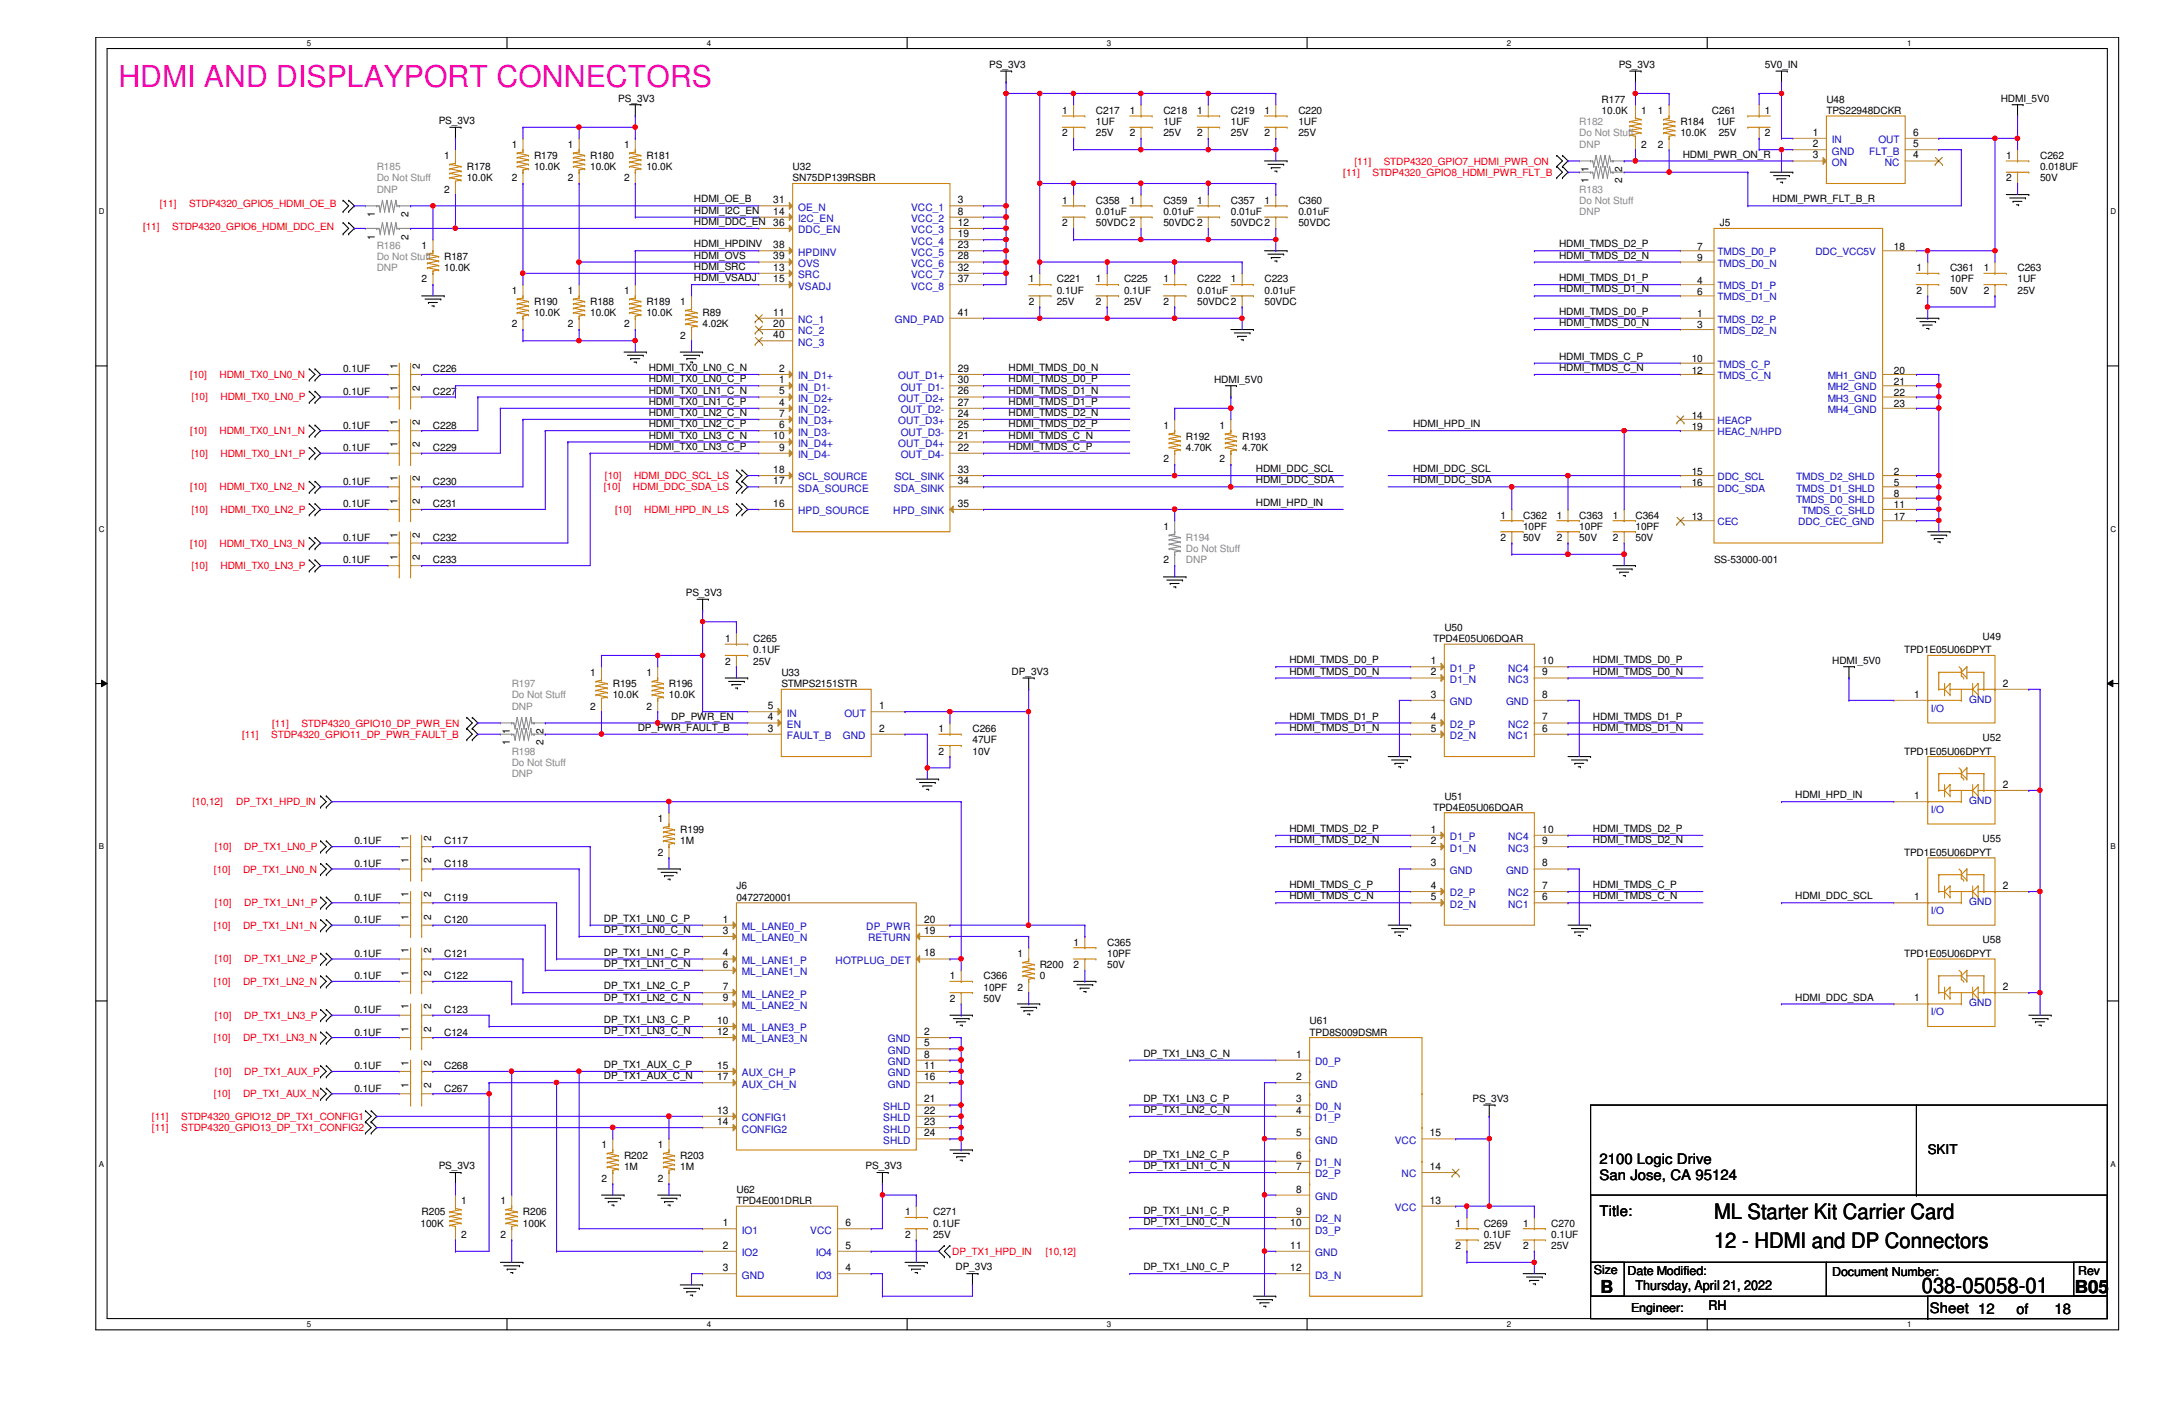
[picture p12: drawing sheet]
<svg xmlns="http://www.w3.org/2000/svg" width="432mm" height="279mm" viewBox="0 0 432 279" stroke-linecap="round" stroke-linejoin="round" font-family="sans-serif">
<defs><g id="words">
<text font-size="6" fill="#f0f" x="23.5" y="17.3">HDMI AND DISPLAYPORT CONNECTORS</text>
<g font-size="4.2">
<text x="340.9" y="242.4">ML Starter Kit Carrier Card</text>
<text x="340.9" y="248.2">12 - HDMI and DP Connectors</text>
<text x="382.2" y="257.1">038-05058-01</text>
</g>
<g font-size="3.6">
<text x="318.3" y="257">B</text>
<text x="412.7" y="257">B05</text>
</g>
<g font-size="2.9">
<text x="318.1" y="231.5">2100 Logic Drive</text>
<text x="318.1" y="234.7">San Jose, CA 95124</text>
<text x="318.1" y="241.8">Title:</text>
<text x="383.8" y="261">Sheet 12</text>
<text x="401.1" y="261.2">of</text>
<text x="408.6" y="261.2">18</text>
</g>
<g font-size="2.7">
<text x="383.4" y="229.5">SKIT</text>
<text x="325.3" y="256.6">Thursday, April 21, 2022</text>
<text x="339.8" y="260.6">RH</text>
</g>
<g font-size="2.5">
<text x="317" y="253.3">Size</text>
<text x="323.7" y="253.5">Date Modified:</text>
<text x="364.4" y="253.7">Document Number:</text>
<text x="413.3" y="253.5">Rev</text>
<text x="324.4" y="260.9">Engineer:</text>
</g>
<g font-size="2">
<text x="196.8" y="13.5">PS_3V3</text>
<text x="321.9" y="13.5">PS_3V3</text>
<text x="351" y="13.5">5V0_IN</text>
<text x="123" y="20.2">PS_3V3</text>
<text x="211.3" y="22.6">1</text>
<text x="218" y="22.6">C217</text>
<text x="224.7" y="22.6">1</text>
<text x="231.4" y="22.6">C218</text>
<text x="238.1" y="22.6">1</text>
<text x="244.8" y="22.6">C219</text>
<text x="251.5" y="22.6">1</text>
<text x="258.2" y="22.6">C220</text>
<text x="318.6" y="22.6">10.0K</text>
<text x="318.6" y="20.4">R177</text>
<text x="326.4" y="22.6">1</text>
<text x="329.7" y="22.6">1</text>
<text x="340.5" y="22.6">C261</text>
<text x="351" y="22.6">1</text>
<text x="363.3" y="20.4">U48</text>
<text x="363.3" y="22.6">TPS22948DCKR</text>
<text x="397.9" y="20.2">HDMI_5V0</text>
<text x="87.2" y="24.7">PS_3V3</text>
<text x="101.8" y="29.3">1</text>
<text x="112.9" y="29.3">1</text>
<text x="124.1" y="29.3">1</text>
<text x="211.3" y="27.1">2</text>
<text x="218" y="24.9">1UF</text>
<text x="218" y="27.1">25V</text>
<text x="224.7" y="27.1">2</text>
<text x="231.4" y="24.9">1UF</text>
<text x="231.4" y="27.1">25V</text>
<text x="238.1" y="27.1">2</text>
<text x="244.8" y="24.9">1UF</text>
<text x="244.8" y="27.1">25V</text>
<text x="251.5" y="27.1">2</text>
<text x="258.2" y="24.9">1UF</text>
<text x="258.2" y="27.1">25V</text>
<text x="326.4" y="29.3">2</text>
<text x="329.7" y="29.3">2</text>
<text x="334.2" y="27.1">10.0K</text>
<text x="334.2" y="24.9">R184</text>
<text x="341.4" y="24.9">1UF</text>
<text x="341.8" y="27.1">25V</text>
<text x="351" y="27.1">2</text>
<text x="360.6" y="27">1</text>
<text x="360.6" y="29.3">2</text>
<text x="380.5" y="29.3">5</text>
<text x="380.5" y="27">6</text>
<text x="88.3" y="31.6">1</text>
<text x="92.8" y="33.8">R178</text>
<text x="106.2" y="33.8">10.0K</text>
<text x="106.2" y="31.6">R179</text>
<text x="117.4" y="33.8">10.0K</text>
<text x="117.4" y="31.6">R180</text>
<text x="128.6" y="33.8">10.0K</text>
<text x="128.6" y="31.6">R181</text>
<text x="157.6" y="33.8">U32</text>
<text x="316" y="34.2" transform="rotate(-90 316 34.2)">1</text>
<text x="322.7" y="34.2" transform="rotate(-90 322.7 34.2)">2</text>
<text x="334.7" y="31.3">HDMI_PWR_ON_R</text>
<text x="360.6" y="31.5">3</text>
<text x="380.5" y="31.5">4</text>
<text x="399" y="31.6">1</text>
<text x="405.8" y="31.6">C262</text>
<text x="405.8" y="33.8">0.018UF</text>
<text x="88.3" y="38.3">2</text>
<text x="92.8" y="36.1">10.0K</text>
<text x="101.8" y="36.1">2</text>
<text x="112.9" y="36.1">2</text>
<text x="124.1" y="36.1">2</text>
<text x="138" y="40.3">HDMI_OE_B</text>
<text x="153.8" y="40.4">31</text>
<text x="157.6" y="36.1">SN75DP139RSBR</text>
<text x="190.5" y="40.4">3</text>
<text x="211.3" y="40.5">1</text>
<text x="218" y="40.5">C358</text>
<text x="224.7" y="40.5">1</text>
<text x="231.4" y="40.5">C359</text>
<text x="238.1" y="40.5">1</text>
<text x="244.8" y="40.5">C357</text>
<text x="251.5" y="40.5">1</text>
<text x="258.2" y="40.5">C360</text>
<text x="316" y="36.5" transform="rotate(-90 316 36.5)">1</text>
<text x="322.7" y="36.5" transform="rotate(-90 322.7 36.5)">2</text>
<text x="352.6" y="40.3">HDMI_PWR_FLT_B_R</text>
<text x="399" y="36.1">2</text>
<text x="405.8" y="36.1">50V</text>
<text x="74.5" y="47.7" transform="rotate(-90 74.5 47.7)">1</text>
<text x="74.5" y="43.2" transform="rotate(-90 74.5 43.2)">1</text>
<text x="81.3" y="47.7" transform="rotate(-90 81.3 47.7)">2</text>
<text x="81.3" y="43.2" transform="rotate(-90 81.3 43.2)">2</text>
<text x="138" y="42.5">HDMI_I2C_EN</text>
<text x="138" y="44.7">HDMI_DDC_EN</text>
<text x="153.8" y="42.7">14</text>
<text x="153.8" y="44.9">36</text>
<text x="190.5" y="42.7">8</text>
<text x="190.5" y="44.9">12</text>
<text x="190.5" y="47.2">19</text>
<text x="211.3" y="45">2</text>
<text x="218" y="42.8">0.01uF</text>
<text x="218" y="45">50VDC2</text>
<text x="231.4" y="42.8">0.01uF</text>
<text x="231.4" y="45">50VDC2</text>
<text x="244.8" y="42.8">0.01uF</text>
<text x="244.8" y="45">50VDC2</text>
<text x="258.2" y="42.8">0.01uF</text>
<text x="258.2" y="45">50VDC</text>
<text x="342.1" y="45">J5</text>
<text x="83.9" y="49.5">1</text>
<text x="88.3" y="53.9">10.0K</text>
<text x="88.3" y="51.7">R187</text>
<text x="138" y="49.2">HDMI_HPDINV</text>
<text x="138" y="51.4">HDMI_OVS</text>
<text x="138" y="53.7">HDMI_SRC</text>
<text x="153.8" y="53.8">13</text>
<text x="153.8" y="49.4">38</text>
<text x="153.8" y="51.6">39</text>
<text x="190.5" y="49.4">23</text>
<text x="190.5" y="51.6">28</text>
<text x="190.5" y="53.8">32</text>
<text x="310.1" y="49.2">HDMI_TMDS_D2_P</text>
<text x="310.1" y="51.4">HDMI_TMDS_D2_N</text>
<text x="337.6" y="49.7">7</text>
<text x="337.6" y="51.9">9</text>
<text x="376.7" y="49.7">18</text>
<text x="381.2" y="53.9">1</text>
<text x="387.9" y="53.9">C361</text>
<text x="394.6" y="53.9">1</text>
<text x="401.3" y="53.9">C263</text>
<text x="83.9" y="56.2">2</text>
<text x="101.8" y="58.4">1</text>
<text x="112.9" y="58.4">1</text>
<text x="124.1" y="58.4">1</text>
<text x="138" y="55.9">HDMI_VSADJ</text>
<text x="153.8" y="56.1">15</text>
<text x="190.5" y="56.1">37</text>
<text x="204.6" y="56.2">1</text>
<text x="210.2" y="56.2">C221</text>
<text x="210.2" y="58.4">0.1UF</text>
<text x="218" y="56.2">1</text>
<text x="223.6" y="56.2">C225</text>
<text x="223.6" y="58.4">0.1UF</text>
<text x="231.4" y="56.2">1</text>
<text x="238.1" y="56.2">C222</text>
<text x="238.1" y="58.4">0.01uF</text>
<text x="244.8" y="56.2">1</text>
<text x="251.5" y="56.2">C223</text>
<text x="251.5" y="58.4">0.01uF</text>
<text x="310.1" y="55.9">HDMI_TMDS_D1_P</text>
<text x="310.1" y="58.2">HDMI_TMDS_D1_N</text>
<text x="337.6" y="56.4">4</text>
<text x="337.6" y="58.6">6</text>
<text x="381.2" y="58.4">2</text>
<text x="387.9" y="56.2">10PF</text>
<text x="387.9" y="58.4">50V</text>
<text x="394.6" y="58.4">2</text>
<text x="401.3" y="56.2">1UF</text>
<text x="401.3" y="58.4">25V</text>
<text x="101.8" y="65.1">2</text>
<text x="106.2" y="62.9">10.0K</text>
<text x="106.2" y="60.7">R190</text>
<text x="112.9" y="65.1">2</text>
<text x="117.4" y="62.9">10.0K</text>
<text x="117.4" y="60.7">R188</text>
<text x="124.1" y="65.1">2</text>
<text x="128.6" y="62.9">10.0K</text>
<text x="128.6" y="60.7">R189</text>
<text x="135.3" y="60.7">1</text>
<text x="139.7" y="65.1">4.02K</text>
<text x="139.7" y="62.9">R89</text>
<text x="153.8" y="62.8">11</text>
<text x="153.8" y="65">20</text>
<text x="190.5" y="62.8">41</text>
<text x="204.6" y="60.7">2</text>
<text x="210.2" y="60.7">25V</text>
<text x="218" y="60.7">2</text>
<text x="223.6" y="60.7">25V</text>
<text x="231.4" y="60.7">2</text>
<text x="238.1" y="60.7">50VDC2</text>
<text x="251.5" y="60.7">50VDC</text>
<text x="310.1" y="62.6">HDMI_TMDS_D0_P</text>
<text x="310.1" y="64.9">HDMI_TMDS_D0_N</text>
<text x="337.6" y="63.1">1</text>
<text x="337.6" y="65.3">3</text>
<text x="135.3" y="67.4">2</text>
<text x="153.8" y="67.3">40</text>
<text x="310.1" y="71.5">HDMI_TMDS_C_P</text>
<text x="68.2" y="74">0.1UF</text>
<text x="79" y="77.8" transform="rotate(-90 79 77.8)">1</text>
<text x="79" y="73.4" transform="rotate(-90 79 73.4)">1</text>
<text x="83.5" y="77.8" transform="rotate(-90 83.5 77.8)">2</text>
<text x="83.5" y="73.4" transform="rotate(-90 83.5 73.4)">2</text>
<text x="86.1" y="74">C226</text>
<text x="129" y="76">HDMI_TX0_LN0_C_P</text>
<text x="129" y="73.8">HDMI_TX0_LN0_C_N</text>
<text x="154.9" y="74">2</text>
<text x="154.9" y="76.2">1</text>
<text x="190.5" y="74">29</text>
<text x="190.5" y="76.2">30</text>
<text x="200.6" y="76">HDMI_TMDS_D0_P</text>
<text x="200.6" y="73.8">HDMI_TMDS_D0_N</text>
<text x="241.5" y="76.1">HDMI_5V0</text>
<text x="310.1" y="73.8">HDMI_TMDS_C_N</text>
<text x="336.5" y="72.1">10</text>
<text x="336.5" y="74.3">12</text>
<text x="376.7" y="74.3">20</text>
<text x="376.7" y="76.5">21</text>
<text x="68.2" y="78.5">0.1UF</text>
<text x="86.1" y="78.5">C227</text>
<text x="129" y="82.7">HDMI_TX0_LN2_C_N</text>
<text x="129" y="80.5">HDMI_TX0_LN1_C_P</text>
<text x="129" y="78.3">HDMI_TX0_LN1_C_N</text>
<text x="154.9" y="78.4">5</text>
<text x="154.9" y="80.7">4</text>
<text x="154.9" y="82.9">7</text>
<text x="190.5" y="78.4">26</text>
<text x="190.5" y="80.7">27</text>
<text x="190.5" y="82.9">24</text>
<text x="200.6" y="80.5">HDMI_TMDS_D1_P</text>
<text x="200.6" y="78.3">HDMI_TMDS_D1_N</text>
<text x="200.6" y="82.7">HDMI_TMDS_D2_N</text>
<text x="336.5" y="83.2">14</text>
<text x="376.7" y="78.7">22</text>
<text x="376.7" y="81">23</text>
<text x="68.2" y="85.2">0.1UF</text>
<text x="68.2" y="89.7">0.1UF</text>
<text x="79" y="89" transform="rotate(-90 79 89)">1</text>
<text x="79" y="84.5" transform="rotate(-90 79 84.5)">1</text>
<text x="83.5" y="89" transform="rotate(-90 83.5 89)">2</text>
<text x="83.5" y="84.5" transform="rotate(-90 83.5 84.5)">2</text>
<text x="86.1" y="85.2">C228</text>
<text x="86.1" y="89.7">C229</text>
<text x="129" y="89.4">HDMI_TX0_LN3_C_P</text>
<text x="129" y="87.2">HDMI_TX0_LN3_C_N</text>
<text x="129" y="85">HDMI_TX0_LN2_C_P</text>
<text x="153.8" y="87.4">10</text>
<text x="154.9" y="85.1">6</text>
<text x="154.9" y="89.6">9</text>
<text x="190.5" y="85.1">25</text>
<text x="190.5" y="87.4">21</text>
<text x="190.5" y="89.6">22</text>
<text x="200.6" y="85">HDMI_TMDS_D2_P</text>
<text x="200.6" y="89.4">HDMI_TMDS_C_P</text>
<text x="200.6" y="87.2">HDMI_TMDS_C_N</text>
<text x="231.4" y="85.2">1</text>
<text x="235.9" y="89.7">4.70K</text>
<text x="235.9" y="87.5">R192</text>
<text x="242.6" y="85.2">1</text>
<text x="247.1" y="89.7">4.70K</text>
<text x="247.1" y="87.5">R193</text>
<text x="281.1" y="85">HDMI_HPD_IN</text>
<text x="336.5" y="85.5">19</text>
<text x="79" y="95.7" transform="rotate(-90 79 95.7)">1</text>
<text x="83.5" y="95.7" transform="rotate(-90 83.5 95.7)">2</text>
<text x="153.8" y="94.1">18</text>
<text x="190.5" y="94.1">33</text>
<text x="231.4" y="91.9">2</text>
<text x="242.6" y="91.9">2</text>
<text x="249.8" y="93.9">HDMI_DDC_SCL</text>
<text x="281.1" y="93.9">HDMI_DDC_SCL</text>
<text x="336.5" y="94.4">15</text>
<text x="376.7" y="94.4">2</text>
<text x="68.2" y="100.9">0.1UF</text>
<text x="68.2" y="96.4">0.1UF</text>
<text x="79" y="100.2" transform="rotate(-90 79 100.2)">1</text>
<text x="83.5" y="100.2" transform="rotate(-90 83.5 100.2)">2</text>
<text x="86.1" y="100.9">C231</text>
<text x="86.1" y="96.4">C230</text>
<text x="153.8" y="96.3">17</text>
<text x="153.8" y="100.8">16</text>
<text x="190.5" y="96.3">34</text>
<text x="190.5" y="100.8">35</text>
<text x="249.8" y="96.1">HDMI_DDC_SDA</text>
<text x="249.8" y="100.6">HDMI_HPD_IN</text>
<text x="281.1" y="96.1">HDMI_DDC_SDA</text>
<text x="336.5" y="96.6">16</text>
<text x="376.7" y="96.6">5</text>
<text x="376.7" y="98.8">8</text>
<text x="376.7" y="101.1">11</text>
<text x="68.2" y="107.6">0.1UF</text>
<text x="79" y="106.9" transform="rotate(-90 79 106.9)">1</text>
<text x="83.5" y="106.9" transform="rotate(-90 83.5 106.9)">2</text>
<text x="86.1" y="107.6">C232</text>
<text x="231.4" y="105.4">1</text>
<text x="298.4" y="103.1">1</text>
<text x="298.4" y="107.6">2</text>
<text x="302.9" y="103.1">C362</text>
<text x="302.9" y="105.4">10PF</text>
<text x="302.9" y="107.6">50V</text>
<text x="309.6" y="103.1">1</text>
<text x="309.6" y="107.6">2</text>
<text x="314.1" y="103.1">C363</text>
<text x="314.1" y="105.4">10PF</text>
<text x="314.1" y="107.6">50V</text>
<text x="320.8" y="103.1">1</text>
<text x="320.8" y="107.6">2</text>
<text x="325.3" y="103.1">C364</text>
<text x="325.3" y="105.4">10PF</text>
<text x="325.3" y="107.6">50V</text>
<text x="336.5" y="103.3">13</text>
<text x="376.7" y="103.3">17</text>
<text x="68.2" y="112.1">0.1UF</text>
<text x="79" y="111.3" transform="rotate(-90 79 111.3)">1</text>
<text x="83.5" y="111.3" transform="rotate(-90 83.5 111.3)">2</text>
<text x="86.1" y="112.1">C233</text>
<text x="231.4" y="112.1">2</text>
<text x="340.9" y="112.1">SS-53000-001</text>
<text x="136.4" y="118.5">PS_3V3</text>
<text x="287.3" y="125.5">U50</text>
<text x="144.2" y="127.7">1</text>
<text x="149.8" y="127.7">C265</text>
<text x="149.8" y="129.9">0.1UF</text>
<text x="256.5" y="131.9">HDMI_TMDS_D0_P</text>
<text x="285" y="127.7">TPD4E05U06DQAR</text>
<text x="316.8" y="131.9">HDMI_TMDS_D0_P</text>
<text x="364.4" y="132">HDMI_5V0</text>
<text x="378.7" y="129.9">TPD1E05U06DPYT</text>
<text x="394.3" y="127.3">U49</text>
<text x="117.4" y="134.4">1</text>
<text x="121.9" y="136.7">R195</text>
<text x="128.6" y="134.4">1</text>
<text x="133.1" y="136.7">R196</text>
<text x="144.2" y="132.2">2</text>
<text x="149.8" y="132.2">25V</text>
<text x="155.4" y="134.4">U33</text>
<text x="155.4" y="136.7">STMPS2151STR</text>
<text x="201.2" y="134.2">DP_3V3</text>
<text x="256.5" y="134.2">HDMI_TMDS_D0_N</text>
<text x="284.6" y="132.1">1</text>
<text x="284.6" y="134.3">2</text>
<text x="306.7" y="134.3">9</text>
<text x="306.7" y="132.1">10</text>
<text x="316.8" y="134.2">HDMI_TMDS_D0_N</text>
<text x="398.4" y="136.6">2</text>
<text x="117.4" y="141.1">2</text>
<text x="121.9" y="138.9">10.0K</text>
<text x="128.6" y="141.1">2</text>
<text x="133.1" y="138.9">10.0K</text>
<text x="133.5" y="143.1">DP_PWR_EN</text>
<text x="152.7" y="141">5</text>
<text x="152.7" y="143.3">4</text>
<text x="174.8" y="141">1</text>
<text x="256.5" y="143.1">HDMI_TMDS_D1_P</text>
<text x="284.6" y="138.8">3</text>
<text x="284.6" y="143.3">4</text>
<text x="306.7" y="143.3">7</text>
<text x="306.7" y="138.8">8</text>
<text x="316.8" y="143.1">HDMI_TMDS_D1_P</text>
<text x="380.7" y="138.8">1</text>
<text x="101.4" y="148.3" transform="rotate(-90 101.4 148.3)">1</text>
<text x="101.4" y="146" transform="rotate(-90 101.4 146)">1</text>
<text x="108.1" y="148.3" transform="rotate(-90 108.1 148.3)">2</text>
<text x="108.1" y="146" transform="rotate(-90 108.1 146)">2</text>
<text x="126.8" y="145.3">DP_PWR_FAULT_B</text>
<text x="152.7" y="145.5">3</text>
<text x="174.8" y="145.5">2</text>
<text x="186.7" y="145.6">1</text>
<text x="193.4" y="145.6">C266</text>
<text x="193.4" y="147.8">47UF</text>
<text x="256.5" y="145.3">HDMI_TMDS_D1_N</text>
<text x="284.6" y="145.5">5</text>
<text x="306.7" y="145.5">6</text>
<text x="316.8" y="145.3">HDMI_TMDS_D1_N</text>
<text x="394.3" y="147.4">U52</text>
<text x="186.7" y="150.1">2</text>
<text x="193.4" y="150.1">10V</text>
<text x="378.7" y="150.1">TPD1E05U06DPYT</text>
<text x="285" y="161.2">TPD4E05U06DQAR</text>
<text x="287.3" y="159">U51</text>
<text x="357" y="158.7">HDMI_HPD_IN</text>
<text x="380.7" y="158.9">1</text>
<text x="398.4" y="156.7">2</text>
<text x="70.5" y="167.9">0.1UF</text>
<text x="81.3" y="167.2" transform="rotate(-90 81.3 167.2)">1</text>
<text x="85.7" y="167.2" transform="rotate(-90 85.7 167.2)">2</text>
<text x="88.3" y="167.9">C117</text>
<text x="130.8" y="163.4">1</text>
<text x="135.3" y="167.9">1M</text>
<text x="135.3" y="165.7">R199</text>
<text x="256.5" y="165.4">HDMI_TMDS_D2_P</text>
<text x="256.5" y="167.7">HDMI_TMDS_D2_N</text>
<text x="284.6" y="165.6">1</text>
<text x="284.6" y="167.9">2</text>
<text x="306.7" y="167.9">9</text>
<text x="306.7" y="165.6">10</text>
<text x="316.8" y="165.4">HDMI_TMDS_D2_P</text>
<text x="316.8" y="167.7">HDMI_TMDS_D2_N</text>
<text x="394.3" y="167.5">U55</text>
<text x="70.5" y="172.4">0.1UF</text>
<text x="81.3" y="171.7" transform="rotate(-90 81.3 171.7)">1</text>
<text x="85.7" y="171.7" transform="rotate(-90 85.7 171.7)">2</text>
<text x="88.3" y="172.4">C118</text>
<text x="130.8" y="170.2">2</text>
<text x="284.6" y="172.3">3</text>
<text x="306.7" y="172.3">8</text>
<text x="378.7" y="170.2">TPD1E05U06DPYT</text>
<text x="70.5" y="179.1">0.1UF</text>
<text x="81.3" y="178.4" transform="rotate(-90 81.3 178.4)">1</text>
<text x="85.7" y="178.4" transform="rotate(-90 85.7 178.4)">2</text>
<text x="88.3" y="179.1">C119</text>
<text x="146.5" y="179.1">0472720001</text>
<text x="146.5" y="176.9">J6</text>
<text x="256.5" y="176.6">HDMI_TMDS_C_P</text>
<text x="256.5" y="178.9">HDMI_TMDS_C_N</text>
<text x="284.6" y="176.8">4</text>
<text x="284.6" y="179">5</text>
<text x="306.7" y="179">6</text>
<text x="306.7" y="176.8">7</text>
<text x="316.8" y="176.6">HDMI_TMDS_C_P</text>
<text x="316.8" y="178.9">HDMI_TMDS_C_N</text>
<text x="357" y="178.9">HDMI_DDC_SCL</text>
<text x="380.7" y="179">1</text>
<text x="398.4" y="176.8">2</text>
<text x="70.5" y="183.6">0.1UF</text>
<text x="81.3" y="182.9" transform="rotate(-90 81.3 182.9)">1</text>
<text x="85.7" y="182.9" transform="rotate(-90 85.7 182.9)">2</text>
<text x="88.3" y="183.6">C120</text>
<text x="120.1" y="183.3">DP_TX1_LN0_C_P</text>
<text x="120.1" y="185.5">DP_TX1_LN0_C_N</text>
<text x="143.8" y="183.5">1</text>
<text x="143.8" y="185.7">3</text>
<text x="183.8" y="183.5">20</text>
<text x="183.8" y="185.7">19</text>
<text x="70.5" y="190.3">0.1UF</text>
<text x="81.3" y="189.6" transform="rotate(-90 81.3 189.6)">1</text>
<text x="85.7" y="189.6" transform="rotate(-90 85.7 189.6)">2</text>
<text x="88.3" y="190.3">C121</text>
<text x="120.1" y="190">DP_TX1_LN1_C_P</text>
<text x="143.8" y="190.2">4</text>
<text x="183.8" y="190.2">18</text>
<text x="202.4" y="190.3">1</text>
<text x="213.5" y="188">1</text>
<text x="220.2" y="188">C365</text>
<text x="220.2" y="190.3">10PF</text>
<text x="378.7" y="190.3">TPD1E05U06DPYT</text>
<text x="394.3" y="187.6">U58</text>
<text x="70.5" y="194.8">0.1UF</text>
<text x="81.3" y="194.1" transform="rotate(-90 81.3 194.1)">1</text>
<text x="85.7" y="194.1" transform="rotate(-90 85.7 194.1)">2</text>
<text x="88.3" y="194.8">C122</text>
<text x="120.1" y="192.3">DP_TX1_LN1_C_N</text>
<text x="120.1" y="196.7">DP_TX1_LN2_C_P</text>
<text x="143.8" y="192.4">6</text>
<text x="143.8" y="196.9">7</text>
<text x="188.9" y="194.8">1</text>
<text x="195.6" y="194.8">C366</text>
<text x="195.6" y="197">10PF</text>
<text x="202.4" y="197">2</text>
<text x="206.8" y="194.8">0</text>
<text x="206.8" y="192.5">R200</text>
<text x="213.5" y="192.5">2</text>
<text x="220.2" y="192.5">50V</text>
<text x="398.4" y="196.9">2</text>
<text x="70.5" y="201.5">0.1UF</text>
<text x="81.3" y="200.7" transform="rotate(-90 81.3 200.7)">1</text>
<text x="85.7" y="200.7" transform="rotate(-90 85.7 200.7)">2</text>
<text x="88.3" y="201.5">C123</text>
<text x="120.1" y="199">DP_TX1_LN2_C_N</text>
<text x="120.1" y="203.5">DP_TX1_LN3_C_P</text>
<text x="142.6" y="203.6">10</text>
<text x="143.8" y="199.1">9</text>
<text x="188.9" y="199.2">2</text>
<text x="195.6" y="199.2">50V</text>
<text x="260.5" y="203.7">U61</text>
<text x="357" y="199">HDMI_DDC_SDA</text>
<text x="380.7" y="199.1">1</text>
<text x="70.5" y="206">0.1UF</text>
<text x="81.3" y="205.2" transform="rotate(-90 81.3 205.2)">1</text>
<text x="85.7" y="205.2" transform="rotate(-90 85.7 205.2)">2</text>
<text x="88.3" y="206">C124</text>
<text x="120.1" y="205.7">DP_TX1_LN3_C_N</text>
<text x="142.6" y="205.8">12</text>
<text x="183.8" y="205.8">2</text>
<text x="183.8" y="208.1">5</text>
<text x="260.5" y="206">TPD8S009DSMR</text>
<text x="70.5" y="212.6">0.1UF</text>
<text x="81.3" y="211.9" transform="rotate(-90 81.3 211.9)">1</text>
<text x="85.7" y="211.9" transform="rotate(-90 85.7 211.9)">2</text>
<text x="88.3" y="212.6">C268</text>
<text x="120.1" y="214.6">DP_TX1_AUX_C_N</text>
<text x="120.1" y="212.4">DP_TX1_AUX_C_P</text>
<text x="142.6" y="212.6">15</text>
<text x="142.6" y="214.8">17</text>
<text x="183.8" y="210.3">8</text>
<text x="183.8" y="212.6">11</text>
<text x="183.8" y="214.8">16</text>
<text x="227.4" y="210.1">DP_TX1_LN3_C_N</text>
<text x="257.8" y="210.3">1</text>
<text x="257.8" y="214.8">2</text>
<text x="70.5" y="217.1">0.1UF</text>
<text x="81.3" y="216.4" transform="rotate(-90 81.3 216.4)">1</text>
<text x="85.7" y="216.4" transform="rotate(-90 85.7 216.4)">2</text>
<text x="88.3" y="217.1">C267</text>
<text x="142.6" y="221.5">13</text>
<text x="183.8" y="219.2">21</text>
<text x="183.8" y="221.5">22</text>
<text x="227.4" y="221.3">DP_TX1_LN2_C_N</text>
<text x="227.4" y="219.1">DP_TX1_LN3_C_P</text>
<text x="257.8" y="219.2">3</text>
<text x="257.8" y="221.5">4</text>
<text x="292.9" y="219.1">PS_3V3</text>
<text x="142.6" y="223.7">14</text>
<text x="183.8" y="223.7">23</text>
<text x="183.8" y="226">24</text>
<text x="257.8" y="226">5</text>
<text x="284.4" y="226">15</text>
<text x="87.2" y="232.5">PS_3V3</text>
<text x="119.6" y="228.3">1</text>
<text x="124.1" y="232.7">1M</text>
<text x="124.1" y="230.5">R202</text>
<text x="130.8" y="228.3">1</text>
<text x="135.3" y="232.7">1M</text>
<text x="135.3" y="230.5">R203</text>
<text x="172.2" y="232.5">PS_3V3</text>
<text x="227.4" y="232.5">DP_TX1_LN1_C_N</text>
<text x="227.4" y="230.3">DP_TX1_LN2_C_P</text>
<text x="257.8" y="230.4">6</text>
<text x="257.8" y="232.7">7</text>
<text x="284.4" y="232.7">14</text>
<text x="91.7" y="239.5">1</text>
<text x="99.5" y="239.5">1</text>
<text x="119.6" y="235">2</text>
<text x="130.8" y="235">2</text>
<text x="146.5" y="237.2">U62</text>
<text x="146.5" y="239.5">TPD4E001DRLR</text>
<text x="257.8" y="237.2">8</text>
<text x="284.4" y="239.4">13</text>
<text x="83.7" y="243.9">100K</text>
<text x="83.9" y="241.7">R205</text>
<text x="104" y="243.9">100K</text>
<text x="104" y="241.7">R206</text>
<text x="143.8" y="243.8">1</text>
<text x="168.1" y="243.8">6</text>
<text x="180" y="241.7">1</text>
<text x="185.6" y="241.7">C271</text>
<text x="185.6" y="243.9">0.1UF</text>
<text x="227.4" y="243.7">DP_TX1_LN0_C_N</text>
<text x="227.4" y="241.4">DP_TX1_LN1_C_P</text>
<text x="256.6" y="243.8">10</text>
<text x="257.8" y="241.6">9</text>
<text x="289.5" y="243.9">1</text>
<text x="295.1" y="243.9">C269</text>
<text x="302.9" y="243.9">1</text>
<text x="308.5" y="243.9">C270</text>
<text x="91.7" y="246.2">2</text>
<text x="99.5" y="246.2">2</text>
<text x="143.8" y="248.3">2</text>
<text x="168.1" y="248.3">5</text>
<text x="180" y="246.2">2</text>
<text x="185.6" y="246.2">25V</text>
<text x="256.6" y="248.3">11</text>
<text x="289.5" y="248.4">2</text>
<text x="295.1" y="246.2">0.1UF</text>
<text x="295.1" y="248.4">25V</text>
<text x="302.9" y="248.4">2</text>
<text x="308.5" y="246.2">0.1UF</text>
<text x="308.5" y="248.4">25V</text>
<text x="143.8" y="252.8">3</text>
<text x="168.1" y="252.8">4</text>
<text x="190" y="252.6">DP_3V3</text>
<text x="227.4" y="252.6">DP_TX1_LN0_C_P</text>
<text x="256.6" y="252.8">12</text>
</g>
<g font-size="2" fill="#878787">
<text x="314.1" y="27.1">Do Not Stuff</text>
<text x="314.1" y="24.9">R182</text>
<text x="314.1" y="29.3">DNP</text>
<text x="74.9" y="33.8">R185</text>
<text x="74.9" y="36.1">Do Not Stuff</text>
<text x="74.9" y="38.3">DNP</text>
<text x="314.1" y="40.5">Do Not Stuff</text>
<text x="314.1" y="38.3">R183</text>
<text x="314.1" y="42.8">DNP</text>
<text x="74.9" y="51.7">Do Not Stuff</text>
<text x="74.9" y="49.5">R186</text>
<text x="74.9" y="53.9">DNP</text>
<text x="235.9" y="107.6">R194</text>
<text x="235.9" y="109.8">Do Not Stuff</text>
<text x="235.9" y="112.1">DNP</text>
<text x="101.8" y="136.7">R197</text>
<text x="101.8" y="138.9">Do Not Stuff</text>
<text x="101.8" y="141.1">DNP</text>
<text x="101.8" y="152.3">Do Not Stuff</text>
<text x="101.8" y="150.1">R198</text>
<text x="101.8" y="154.5">DNP</text>
</g>
<g font-size="2" fill="#00c">
<text x="364.4" y="28.5">IN</text>
<text x="373.6" y="28.5">OUT</text>
<text x="364.4" y="30.7">GND</text>
<text x="364.4" y="33">ON</text>
<text x="371.8" y="30.7">FLT_B</text>
<text x="374.9" y="33">NC</text>
<text x="158.7" y="41.9">OE_N</text>
<text x="181.2" y="41.9">VCC_1</text>
<text x="158.7" y="44.2">I2C_EN</text>
<text x="158.7" y="46.4">DDC_EN</text>
<text x="181.2" y="44.2">VCC_2</text>
<text x="181.2" y="46.4">VCC_3</text>
<text x="158.7" y="50.8">HPDINV</text>
<text x="158.7" y="53.1">OVS</text>
<text x="181.2" y="48.6">VCC_4</text>
<text x="181.2" y="50.8">VCC_5</text>
<text x="181.2" y="53.1">VCC_6</text>
<text x="341.6" y="50.8">TMDS_D0_P</text>
<text x="341.6" y="53">TMDS_D0_N</text>
<text x="361.1" y="50.8">DDC_VCC5V</text>
<text x="158.7" y="55.3">SRC</text>
<text x="158.7" y="57.6">VSADJ</text>
<text x="181.2" y="55.3">VCC_7</text>
<text x="181.2" y="57.6">VCC_8</text>
<text x="341.6" y="57.5">TMDS_D1_P</text>
<text x="341.6" y="59.7">TMDS_D1_N</text>
<text x="158.7" y="64.3">NC_1</text>
<text x="178" y="64.3">GND_PAD</text>
<text x="341.6" y="64.2">TMDS_D2_P</text>
<text x="158.7" y="66.5">NC_2</text>
<text x="158.7" y="68.7">NC_3</text>
<text x="341.6" y="66.5">TMDS_D2_N</text>
<text x="158.7" y="75.4">IN_D1+</text>
<text x="158.7" y="77.7">IN_D1-</text>
<text x="178.6" y="75.4">OUT_D1+</text>
<text x="179.2" y="77.7">OUT_D1-</text>
<text x="341.6" y="73.2">TMDS_C_P</text>
<text x="341.6" y="75.4">TMDS_C_N</text>
<text x="363.5" y="75.4">MH1_GND</text>
<text x="363.5" y="77.6">MH2_GND</text>
<text x="158.7" y="79.9">IN_D2+</text>
<text x="158.7" y="82.2">IN_D2-</text>
<text x="178.6" y="79.9">OUT_D2+</text>
<text x="179.2" y="82.2">OUT_D2-</text>
<text x="363.5" y="79.9">MH3_GND</text>
<text x="363.5" y="82.1">MH4_GND</text>
<text x="158.7" y="84.4">IN_D3+</text>
<text x="158.7" y="86.6">IN_D3-</text>
<text x="158.7" y="88.9">IN_D4+</text>
<text x="178.6" y="84.4">OUT_D3+</text>
<text x="178.6" y="88.9">OUT_D4+</text>
<text x="179.2" y="86.6">OUT_D3-</text>
<text x="341.6" y="84.3">HEACP</text>
<text x="341.6" y="86.6">HEAC_N/HPD</text>
<text x="158.7" y="91.1">IN_D4-</text>
<text x="158.7" y="95.5">SCL_SOURCE</text>
<text x="178" y="95.5">SCL_SINK</text>
<text x="179.2" y="91.1">OUT_D4-</text>
<text x="341.6" y="95.5">DDC_SCL</text>
<text x="357.3" y="95.5">TMDS_D2_SHLD</text>
<text x="158.7" y="97.8">SDA_SOURCE</text>
<text x="177.8" y="97.8">SDA_SINK</text>
<text x="341.6" y="97.7">DDC_SDA</text>
<text x="357.3" y="97.7">TMDS_D1_SHLD</text>
<text x="357.3" y="100">TMDS_D0_SHLD</text>
<text x="158.7" y="102.3">HPD_SOURCE</text>
<text x="177.7" y="102.3">HPD_SINK</text>
<text x="341.6" y="104.4">CEC</text>
<text x="357.7" y="104.4">DDC_CEC_GND</text>
<text x="358.4" y="102.2">TMDS_C_SHLD</text>
<text x="288.4" y="133.6">D1_P</text>
<text x="288.4" y="135.8">D1_N</text>
<text x="300" y="135.8">NC3</text>
<text x="300" y="133.6">NC4</text>
<text x="156.5" y="142.5">IN</text>
<text x="167.9" y="142.5">OUT</text>
<text x="288.4" y="140.2">GND</text>
<text x="299.6" y="140.2">GND</text>
<text x="384" y="141.6">I/O</text>
<text x="391.7" y="139.8">GND</text>
<text x="156.5" y="144.7">EN</text>
<text x="156.5" y="147">FAULT_B</text>
<text x="167.6" y="147">GND</text>
<text x="288.4" y="144.7">D2_P</text>
<text x="288.4" y="147">D2_N</text>
<text x="300" y="147">NC1</text>
<text x="300" y="144.7">NC2</text>
<text x="384" y="161.7">I/O</text>
<text x="391.7" y="159.9">GND</text>
<text x="288.4" y="167.1">D1_P</text>
<text x="300" y="167.1">NC4</text>
<text x="288.4" y="169.3">D1_N</text>
<text x="288.4" y="173.8">GND</text>
<text x="299.6" y="173.8">GND</text>
<text x="300" y="169.3">NC3</text>
<text x="288.4" y="178.3">D2_P</text>
<text x="300" y="178.3">NC2</text>
<text x="147.6" y="185">ML_LANE0_P</text>
<text x="172.3" y="185">DP_PWR</text>
<text x="288.4" y="180.5">D2_N</text>
<text x="300" y="180.5">NC1</text>
<text x="384" y="181.8">I/O</text>
<text x="391.7" y="180">GND</text>
<text x="147.6" y="187.2">ML_LANE0_N</text>
<text x="147.6" y="191.7">ML_LANE1_P</text>
<text x="166.2" y="191.7">HOTPLUG_DET</text>
<text x="172.7" y="187.2">RETURN</text>
<text x="147.6" y="193.9">ML_LANE1_N</text>
<text x="147.6" y="198.4">ML_LANE2_P</text>
<text x="147.6" y="200.6">ML_LANE2_N</text>
<text x="384" y="201.9">I/O</text>
<text x="391.7" y="200.1">GND</text>
<text x="147.6" y="205.1">ML_LANE3_P</text>
<text x="147.6" y="207.3">ML_LANE3_N</text>
<text x="176.6" y="207.3">GND</text>
<text x="176.6" y="209.5">GND</text>
<text x="147.6" y="214">AUX_CH_P</text>
<text x="176.6" y="211.8">GND</text>
<text x="176.6" y="214">GND</text>
<text x="261.6" y="211.8">D0_P</text>
<text x="147.6" y="216.3">AUX_CH_N</text>
<text x="175.7" y="220.7">SHLD</text>
<text x="176.6" y="216.3">GND</text>
<text x="261.6" y="216.3">GND</text>
<text x="261.6" y="220.7">D0_N</text>
<text x="147.6" y="223">CONFIG1</text>
<text x="147.6" y="225.2">CONFIG2</text>
<text x="175.7" y="223">SHLD</text>
<text x="175.7" y="225.2">SHLD</text>
<text x="175.7" y="227.5">SHLD</text>
<text x="261.6" y="223">D1_P</text>
<text x="261.6" y="227.5">GND</text>
<text x="277.4" y="227.5">VCC</text>
<text x="261.6" y="231.9">D1_N</text>
<text x="261.6" y="234.1">D2_P</text>
<text x="261.6" y="238.6">GND</text>
<text x="278.8" y="234.1">NC</text>
<text x="147.6" y="245.3">IO1</text>
<text x="161.2" y="245.3">VCC</text>
<text x="261.6" y="243.1">D2_N</text>
<text x="261.6" y="245.3">D3_P</text>
<text x="277.4" y="240.8">VCC</text>
<text x="147.6" y="249.8">IO2</text>
<text x="162.3" y="249.8">IO4</text>
<text x="261.6" y="249.8">GND</text>
<text x="147.6" y="254.3">GND</text>
<text x="162.3" y="254.3">IO3</text>
<text x="261.6" y="254.3">D3_N</text>
</g>
<g font-size="2" fill="#f00">
<text x="267.2" y="34.9">[11]</text>
<text x="269.4" y="32.7">[11]</text>
<text x="273" y="34.9">STDP4320_GPIO8_HDMI_PWR_FLT_B</text>
<text x="275.2" y="32.7">STDP4320_GPIO7_HDMI_PWR_ON</text>
<text x="31.8" y="41.2">[11]</text>
<text x="37.6" y="41.2">STDP4320_GPIO5_HDMI_OE_B</text>
<text x="28.4" y="45.7">[11]</text>
<text x="34.2" y="45.7">STDP4320_GPIO6_HDMI_DDC_EN</text>
<text x="37.8" y="75.2">[10]</text>
<text x="43.6" y="75.2">HDMI_TX0_LN0_N</text>
<text x="38.1" y="79.6">[10]</text>
<text x="43.9" y="79.6">HDMI_TX0_LN0_P</text>
<text x="37.8" y="86.4">[10]</text>
<text x="43.6" y="86.4">HDMI_TX0_LN1_N</text>
<text x="38.1" y="90.8">[10]</text>
<text x="43.9" y="90.8">HDMI_TX0_LN1_P</text>
<text x="120.3" y="95.3">[10]</text>
<text x="126.1" y="95.3">HDMI_DDC_SCL_LS</text>
<text x="37.8" y="97.5">[10]</text>
<text x="38.1" y="102">[10]</text>
<text x="43.6" y="97.5">HDMI_TX0_LN2_N</text>
<text x="43.9" y="102">HDMI_TX0_LN2_P</text>
<text x="120.1" y="97.5">[10]</text>
<text x="122.3" y="102">[10]</text>
<text x="125.9" y="97.5">HDMI_DDC_SDA_LS</text>
<text x="128.1" y="102">HDMI_HPD_IN_LS</text>
<text x="37.8" y="108.7">[10]</text>
<text x="38.1" y="113.2">[10]</text>
<text x="43.6" y="108.7">HDMI_TX0_LN3_N</text>
<text x="43.9" y="113.2">HDMI_TX0_LN3_P</text>
<text x="48.1" y="146.7">[11]</text>
<text x="53.9" y="146.7">STDP4320_GPIO11_DP_PWR_FAULT_B</text>
<text x="54.1" y="144.5">[11]</text>
<text x="59.9" y="144.5">STDP4320_GPIO10_DP_PWR_EN</text>
<text x="38.3" y="160.1">[10,12]</text>
<text x="47" y="160.1">DP_TX1_HPD_IN</text>
<text x="42.5" y="173.5">[10]</text>
<text x="42.8" y="169">[10]</text>
<text x="48.3" y="173.5">DP_TX1_LN0_N</text>
<text x="48.6" y="169">DP_TX1_LN0_P</text>
<text x="42.5" y="184.7">[10]</text>
<text x="42.8" y="180.2">[10]</text>
<text x="48.3" y="184.7">DP_TX1_LN1_N</text>
<text x="48.6" y="180.2">DP_TX1_LN1_P</text>
<text x="42.8" y="191.4">[10]</text>
<text x="48.6" y="191.4">DP_TX1_LN2_P</text>
<text x="42.5" y="195.9">[10]</text>
<text x="48.3" y="195.9">DP_TX1_LN2_N</text>
<text x="42.8" y="202.6">[10]</text>
<text x="48.6" y="202.6">DP_TX1_LN3_P</text>
<text x="42.5" y="207.1">[10]</text>
<text x="48.3" y="207.1">DP_TX1_LN3_N</text>
<text x="42.8" y="213.7">[10]</text>
<text x="48.6" y="213.7">DP_TX1_AUX_P</text>
<text x="42.5" y="218.2">[10]</text>
<text x="48.3" y="218.2">DP_TX1_AUX_N</text>
<text x="30.2" y="222.7">[11]</text>
<text x="30.2" y="224.9">[11]</text>
<text x="36" y="222.7">STDP4320_GPIO12_DP_TX1_CONFIG1</text>
<text x="36" y="224.9">STDP4320_GPIO13_DP_TX1_CONFIG2</text>
<text x="189.4" y="249.5">DP_TX1_HPD_IN</text>
<text x="207.9" y="249.5">[10,12]</text>
</g>
<g font-size="1.6">
<text x="61" y="9.1">5</text>
<text x="140.6" y="9.1">4</text>
<text x="220.2" y="9.1">3</text>
<text x="299.7" y="9.1">2</text>
<text x="379.3" y="9.1">1</text>
<text x="19.6" y="42.6">D</text>
<text x="419.7" y="42.6">D</text>
<text x="19.6" y="105.7">C</text>
<text x="419.7" y="105.7">C</text>
<text x="19.6" y="168.9">B</text>
<text x="419.7" y="168.9">B</text>
<text x="19.6" y="232">A</text>
<text x="419.7" y="232">A</text>
<text x="61" y="263.9">5</text>
<text x="140.6" y="263.9">4</text>
<text x="220.2" y="263.9">3</text>
<text x="299.7" y="263.9">2</text>
<text x="379.3" y="263.9">1</text>
</g>
</g></defs>
<path d="M19.1 7.4h402.3v257.1h-402.3zM21.3 9.7h397.8v252.5h-397.8z" fill="none" stroke="#000" stroke-width=".21"/>
<g fill="#fff">
<path d="M61 7.7h.9v1.7h-.9z"/>
<path d="M61 262.5h.9v1.7h-.9z"/>
</g>
<path d="M100.8 7.4v2.3M100.8 262.2v2.3" fill="none" stroke="#000" stroke-width=".21"/>
<g fill="#fff">
<path d="M140.6 7.7h.9v1.7h-.9z"/>
<path d="M140.6 262.5h.9v1.7h-.9z"/>
</g>
<path d="M180.4 7.4v2.3M180.4 262.2v2.3" fill="none" stroke="#000" stroke-width=".21"/>
<g fill="#fff">
<path d="M220.2 7.7h.9v1.7h-.9z"/>
<path d="M220.2 262.5h.9v1.7h-.9z"/>
</g>
<path d="M260 7.4v2.3M260 262.2v2.3" fill="none" stroke="#000" stroke-width=".21"/>
<g fill="#fff">
<path d="M299.7 7.7h.9v1.7h-.9z"/>
<path d="M299.7 262.5h.9v1.7h-.9z"/>
</g>
<path d="M339.6 7.4v2.3M339.6 262.2v2.3" fill="none" stroke="#000" stroke-width=".21"/>
<g fill="#fff">
<path d="M379.3 7.7h.9v1.7h-.9z"/>
<path d="M379.3 262.5h.9v1.7h-.9z"/>
<path d="M19.6 41.2h1.2v1.8h-1.2z"/>
<path d="M419.7 41.2h1.2v1.8h-1.2z"/>
<path d="M19.6 104.3h1.2v1.8h-1.2z"/>
<path d="M419.7 104.3h1.2v1.8h-1.2z"/>
</g>
<path d="M19.1 72.8h2.2M419.1 72.8h2.3" fill="none" stroke="#000" stroke-width=".21"/>
<g fill="#fff">
<path d="M19.6 167.5h1.1v1.7h-1.1z"/>
<path d="M419.7 167.5h1.1v1.7h-1.1z"/>
</g>
<path d="M19.1 135.9h2.2M419.1 135.9h2.3" fill="none" stroke="#000" stroke-width=".21"/>
<path d="M20.2 135.3l1.1 .6-1.1 .7zM419.1 135.9l1.1-.6v1.3z" fill="#000"/>
<path d="M20.2 135.3l1.1 .6-1.1 .7zM419.1 135.9l1.1-.6v1.3z" fill="none" stroke="#000" stroke-width=".2"/>
<g fill="#fff">
<path d="M19.6 230.6h1.1v1.8h-1.1z"/>
<path d="M419.7 230.6h1.1v1.8h-1.1z"/>
</g>
<g fill="none" stroke="#000" stroke-width=".21">
<path d="M199 14.1h2.2M200.1 16.3h.1M200.1 14.1v2.2M201.2 14.1h.1M324.1 14.1h2.3M325.3 16.3h.1M325.3 14.1v2.2M326.4 14.1h.1M353.2 14.1h2.3M354.3 16.3h.1M354.3 14.1v2.2M355.5 14.1h.1"/>
<path d="M68.2 39.8h.1M68.2 39.8l1.1 1.1-1.1 1.2M69.3 39.8h.1M69.3 39.8l1.2 1.1-1.2 1.2M89.5 25.3h2.2M90.6 27.5h.1M90.6 25.3v2.2M91.7 25.3h.1M125.2 20.8h2.3M126.4 23.1h.1M126.4 20.8v2.3M127.5 20.8h.1"/>
<path d="M251.5 32h4.5M252.2 32.7h3.1M252.9 33.4h.1M252.9 33.4h1.7M253.5 34h.5M254 34h.1M255.3 32.7h.1M256 32h.1M309.6 33.1h.1M309.6 30.9h.1M309.6 35.3h.1M309.6 30.9l1.2 1.1-1.2 1.1"/>
<path d="M309.6 33.1l1.2 1.1-1.2 1.1M310.8 30.9h.1M310.8 33.1h.1M310.8 35.3h.1M310.8 30.9l1.1 1.1-1.1 1.1M310.8 33.1l1.1 1.1-1.1 1.1M352.1 34.2h4.5M352.8 34.9h3.1M353.4 35.6h.1M353.4 35.6h1.8M354.1 36.2h.4M354.5 36.2h.1"/>
<path d="M355.9 34.9h.1M356.6 34.2h.1M399 38.7h4.5M399.7 39.4h3.1M400.2 20.8h2.2M401.3 23.1h.1M401.3 20.8v2.3M402.4 20.8h.1M402.8 39.4h.1M403.5 38.7h.1M68.2 44.3h.1M68.2 46.5h.1"/>
<path d="M68.2 42.1h.1M68.2 44.3l1.1 1.1-1.1 1.1M69.3 46.5h.1M69.3 44.3h.1M69.3 42.1h.1M69.3 44.3l1.2 1.1-1.2 1.1M83.9 58.8h4.4M84.5 59.5h3.2M87.7 59.5h.1M88.3 58.8h.1M251.5 49.9h4.5M252.2 50.5h3.1"/>
<path d="M252.9 51.2h.1M252.9 51.2h1.7M253.5 51.9h.5M254 51.9h.1M255.3 50.5h.1M256 49.9h.1M400.4 40h.1M400.4 40h1.8M401.1 40.7h.4M401.5 40.7h.1M61.5 77.8h.1M61.5 75.6h.1"/>
<path d="M61.5 73.4h.1M61.5 77.8l1.2 1.2-1.2 1.1M61.5 73.4l1.2 1.1-1.2 1.1M62.7 77.8h.1M62.7 73.4h.1M62.7 75.6h.1M62.7 77.8l1.1 1.2-1.1 1.1M62.7 73.4l1.1 1.1-1.1 1.1M85.2 60.2h.1M85.2 60.2h1.8M85.9 60.8h.4M86.3 60.8h.1"/>
<path d="M124.1 70h4.5M124.8 70.7h3.1M125.4 71.3h.1M125.4 71.3h1.9M126.1 72h.5M126.6 72h.1M127.9 70.7h.1M128.6 70h.1M135.3 70h4.4M136 70.7h3.1M136.6 71.3h.1M136.6 71.3h1.8"/>
<path d="M137.3 72h.5M137.8 72h.1M139.1 70.7h.1M139.7 70h.1M243.7 76.7h2.2M244.8 79h.1M244.8 65.5h4.5M244.8 76.7v2.3M245.5 66.2h3.1M245.9 76.7h.1M246.2 66.9h.1M246.2 66.9h1.7"/>
<path d="M246.8 67.6h.5M247.3 67.6h.1M248.6 66.2h.1M249.3 65.5h.1M381.2 63.3h4.4M381.8 64h3.2M382.5 64.6h.1M382.5 64.6h1.8M383.2 65.3h.4M383.6 65.3h.1M385 64h.1M385.6 63.3h.1"/>
<path d="M61.5 80.1h.1M61.5 91.2h.1M61.5 89h.1M61.5 86.8h.1M61.5 84.5h.1M61.5 98h.1M61.5 95.7h.1M61.5 89l1.2 1.1-1.2 1.1M61.5 84.5l1.2 1.1-1.2 1.2M61.5 95.7l1.2 1.1-1.2 1.2M62.7 80.1h.1M62.7 89h.1"/>
<path d="M62.7 91.2h.1M62.7 84.5h.1M62.7 86.8h.1M62.7 95.7h.1M62.7 98h.1M62.7 89l1.1 1.1-1.1 1.1M62.7 84.5l1.1 1.1-1.1 1.2M62.7 95.7l1.1 1.1-1.1 1.2M146.5 95.7h.1M146.5 93.5h.1M146.5 98h.1M146.5 93.5l1.1 1.1-1.1 1.1"/>
<path d="M146.5 95.7l1.1 1.1-1.1 1.2M147.6 93.5h.1M147.6 95.7h.1M147.6 98h.1M147.6 93.5l1.1 1.1-1.1 1.1M147.6 95.7l1.1 1.1-1.1 1.2M61.5 102.4h.1M61.5 100.2h.1M61.5 113.6h.1M61.5 111.3h.1M61.5 109.1h.1M61.5 106.9h.1"/>
<path d="M61.5 100.2l1.2 1.1-1.2 1.1M61.5 111.3l1.2 1.2-1.2 1.1M61.5 106.9l1.2 1.1-1.2 1.1M62.7 100.2h.1M62.7 102.4h.1M62.7 111.3h.1M62.7 113.6h.1M62.7 106.9h.1M62.7 109.1h.1M62.7 100.2l1.1 1.1-1.1 1.1M62.7 111.3l1.1 1.2-1.1 1.1M62.7 106.9l1.1 1.1-1.1 1.1"/>
<path d="M138.6 119.2h2.3M139.7 119.2v2.2M140.9 119.2h.1M146.5 102.4h.1M146.5 100.2h.1M146.5 100.2l1.1 1.1-1.1 1.1M147.6 100.2h.1M147.6 102.4h.1M147.6 100.2l1.1 1.1-1.1 1.1M231.4 114.7h4.5M232.1 115.4h3.1M232.7 116h.1"/>
<path d="M232.7 116h1.8M233.4 116.7h.4M233.8 116.7h.1M235.2 115.4h.1M235.9 114.7h.1M320.8 112.5h4.5M321.5 113.2h3.1M322.2 113.8h.1M322.2 113.8h1.7M322.8 114.5h.5M323.3 114.5h.1M324.6 113.2h.1"/>
<path d="M325.3 112.5h.1M383.4 105.7h4.5M384 106.4h3.2M384.7 107.1h.1M384.7 107.1h1.8M385.4 107.8h.5M385.9 107.8h.1M387.2 106.4h.1M387.9 105.7h.1M139.7 121.4h.1M144.2 134.8h4.5M144.9 135.5h3.1"/>
<path d="M145.6 136.1h.1M145.6 136.1h1.8M146.3 136.8h.4M146.7 136.8h.1M148 135.5h.1M148.7 134.8h.1M203.5 134.8h2.2M204.6 137.1h.1M204.6 134.8v2.3M205.7 134.8h.1M366.6 132.6h2.3M367.7 134.8h.1"/>
<path d="M367.7 132.6v2.2M368.9 132.6h.1M63.8 158.3h.1M63.8 158.3l1.1 1.1-1.1 1.1M64.9 158.3h.1M64.9 158.3l1.1 1.1-1.1 1.1M92.8 144.9h.1M92.8 142.7h.1M92.8 147.1h.1M92.8 142.7l1.1 1.1-1.1 1.1M92.8 144.9l1.1 1.1-1.1 1.1M93.9 142.7h.1"/>
<path d="M93.9 144.9h.1M93.9 147.1h.1M93.9 142.7l1.1 1.1-1.1 1.1M93.9 144.9l1.1 1.1-1.1 1.1M182.2 154.9h4.5M182.9 155.6h3.1M183.6 156.3h.1M183.6 156.3h1.8M184.2 157h.5M184.7 157h.1M186 155.6h.1M186.7 154.9h.1"/>
<path d="M276.1 150.5h4.5M276.8 151.1h3.1M277.5 151.8h.1M277.5 151.8h1.7M278.1 152.5h.5M278.6 152.5h.1M279.9 151.1h.1M280.6 150.5h.1M311.9 150.5h4.5M312.5 151.1h3.2M313.2 151.8h.1M313.2 151.8h1.8"/>
<path d="M313.9 152.5h.4M314.3 152.5h.1M315.7 151.1h.1M316.4 150.5h.1M63.8 160.5h.1M63.8 169.5h.1M63.8 167.2h.1M63.8 173.9h.1M63.8 171.7h.1M63.8 178.4h.1M63.8 167.2l1.1 1.2-1.1 1.1M63.8 171.7l1.1 1.1-1.1 1.1"/>
<path d="M63.8 178.4l1.1 1.1-1.1 1.1M64.9 160.5h.1M64.9 167.2h.1M64.9 169.5h.1M64.9 171.7h.1M64.9 173.9h.1M64.9 178.4h.1M64.9 167.2l1.1 1.2-1.1 1.1M64.9 171.7l1.1 1.1-1.1 1.1M64.9 178.4l1.1 1.1-1.1 1.1M130.8 172.8h4.5M131.5 173.5h3.1"/>
<path d="M132.2 174.2h.1M132.2 174.2h1.7M132.8 174.8h.5M133.3 174.8h.1M134.6 173.5h.1M135.3 172.8h.1M19.1 199.1h2.2M63.8 180.6h.1M63.8 185.1h.1M63.8 182.9h.1M63.8 191.8h.1M63.8 189.6h.1"/>
<path d="M63.8 196.3h.1M63.8 194.1h.1M63.8 182.9l1.1 1.1-1.1 1.1M63.8 189.6l1.1 1.1-1.1 1.1M63.8 194.1l1.1 1.1-1.1 1.1M64.9 180.6h.1M64.9 182.9h.1M64.9 185.1h.1M64.9 189.6h.1M64.9 191.8h.1M64.9 194.1h.1M64.9 196.3h.1"/>
<path d="M64.9 182.9l1.1 1.1-1.1 1.1M64.9 189.6l1.1 1.1-1.1 1.1M64.9 194.1l1.1 1.1-1.1 1.1M202.4 199.6h4.4M206.8 199.6h.1M213.5 195.2h4.5M214.2 195.8h3.1M214.8 196.5h.1M214.8 196.5h1.9M215.5 197.2h.5M216 197.2h.1M217.3 195.8h.1"/>
<path d="M218 195.2h.1M276.1 184h4.5M276.8 184.7h3.1M277.5 185.3h.1M277.5 185.3h1.7M278.1 186h.5M278.6 186h.1M279.9 184.7h.1M280.6 184h.1M311.9 184h4.5M312.5 184.7h3.2M313.2 185.3h.1"/>
<path d="M313.2 185.3h1.8M313.9 186h.4M314.3 186h.1M315.7 184.7h.1M316.4 184h.1M419.1 199.1h2.3M63.8 203h.1M63.8 200.7h.1M63.8 207.5h.1M63.8 205.2h.1M63.8 214.2h.1M63.8 211.9h.1"/>
<path d="M63.8 218.7h.1M63.8 216.4h.1M63.8 200.7l1.1 1.2-1.1 1.1M63.8 205.2l1.1 1.1-1.1 1.2M63.8 211.9l1.1 1.2-1.1 1.1M63.8 216.4l1.1 1.1-1.1 1.2M64.9 200.7h.1M64.9 203h.1M64.9 205.2h.1M64.9 207.5h.1M64.9 211.9h.1M64.9 214.2h.1"/>
<path d="M64.9 216.4h.1M64.9 218.7h.1M64.9 200.7l1.1 1.2-1.1 1.1M64.9 205.2l1.1 1.1-1.1 1.2M64.9 211.9l1.1 1.2-1.1 1.1M64.9 216.4l1.1 1.1-1.1 1.2M188.9 201.9h4.5M189.6 202.6h3.1M190.3 203.2h.1M190.3 203.2h1.8M191 203.9h.4M191.4 203.9h.1"/>
<path d="M192.7 202.6h.1M193.4 201.9h.1M203 200.3h3.2M203.7 201h.1M203.7 201h1.8M204.3 201.7h.5M204.8 201.7h.1M206.2 200.3h.1M295.1 219.8h2.2M296.2 219.8v2.2M297.3 219.8h.1M316.4 219.8h102.7v42.4h-102.7z"/>
<path d="M381.2 219.8v17.9M403.5 201.9h4.5M404.2 202.6h3.1M404.8 203.2h.1M404.8 203.2h1.9M405.5 203.9h.5M406 203.9h.1M407.3 202.6h.1M408 201.9h.1M72.7 223.1h.1M72.7 220.9h.1M72.7 225.3h.1"/>
<path d="M72.7 220.9l1.1 1.1-1.1 1.1M72.7 223.1l1.1 1.1-1.1 1.1M73.8 220.9h.1M73.8 223.1h.1M73.8 225.3h.1M73.8 220.9l1.1 1.1-1.1 1.1M73.8 223.1l1.1 1.1-1.1 1.1M89.5 233.2h2.2M90.6 235.4h.1M90.6 233.2v2.2M91.7 233.2h.1M119.6 237.7h4.5"/>
<path d="M120.3 238.3h3.1M121 239h.1M121 239h1.8M121.7 239.6h.4M122.1 239.6h.1M123.4 238.3h.1M124.1 237.7h.1M130.8 237.7h4.5M131.5 238.3h3.1M132.2 239h.1M132.2 239h1.7M132.8 239.6h.5"/>
<path d="M133.3 239.6h.1M134.6 238.3h.1M135.3 237.7h.1M174.4 233.2h2.3M175.5 235.4h.1M175.5 233.2v2.2M176.7 233.2h.1M188.9 228.7h4.5M189.6 229.4h3.1M190.3 230h.1M190.3 230h1.8M191 230.7h.4"/>
<path d="M191.4 230.7h.1M192.7 229.4h.1M193.4 228.7h.1M296.2 222h.1M316.4 237.7h102.7v13.3h-102.7zM381.2 237.7h.1M99.5 251h4.5M100.2 251.7h3.1M100.9 252.4h.1M100.9 252.4h1.8M101.6 253.1h.4M102 253.1h.1"/>
<path d="M103.3 251.7h.1M104 251h.1M135.3 255.5h4.4M136 256.2h3.1M136.6 256.9h.1M136.6 256.9h1.8M137.3 257.6h.5M137.8 257.6h.1M139.1 256.2h.1M139.7 255.5h.1M180 251h4.4M180.7 251.7h3.1"/>
<path d="M181.3 252.4h.1M181.3 252.4h1.8M182 253.1h.5M182.5 253.1h.1M183.8 251.7h.1M184.4 251h.1M187.8 247.7h.1M187.8 249.9h.1M187.8 247.7l-1.1 1.1 1.1 1.1M188.9 249.9h.1M188.9 247.7h.1M188.9 247.7l-1.1 1.1 1.1 1.1"/>
<path d="M192.3 253.3h2.2M193.4 255.5h.1M193.4 253.3v2.2M194.5 253.3h.1M249.3 257.8h4.4M249.9 258.4h3.2M250.6 259.1h.1M250.6 259.1h1.8M251.3 259.8h.5M251.8 259.8h.1M253.1 258.4h.1M253.7 257.8h.1"/>
<path d="M302.9 253.3h4.5M303.6 254h3.1M304.2 254.6h.1M304.2 254.6h1.9M304.9 255.3h.5M305.4 255.3h.1M306.7 254h.1M307.4 253.3h.1M316.4 251h46.9v6.8h-46.9zM316.4 251h6.6v6.8h-6.6zM363.3 251h55.8v6.8h-55.8zM383.4 257.8h35.7v4.4h-35.7z"/>
<path d="M412.5 251h6.6v6.8h-6.6zM316.4 262.2h67M383.4 262.2h.1"/>
</g>
<g fill="none" stroke="#cc8006" stroke-width=".21">
<path d="M114 33.1h.1M114 32.2h.1M114 31.3h.1M114 30.4h.1M114 30.4l2.3 .5M114 33.1l2.3 .5M114 32.2l2.3 .5M114 31.3l2.3 .5M115.2 29.8h.1M115.2 34.2h.1M115.2 33.8h.1M115.2 30.2h.1"/>
<path d="M115.2 29.8v.4M115.2 33.8v.4M115.2 30.2l-1.2 .2M116.3 30.9h.1M116.3 33.6h.1M116.3 32.7h.1M116.3 31.8h.1M116.3 33.6l-1.1 .2M116.3 32.7l-2.3 .4M116.3 31.8l-2.3 .4M116.3 30.9l-2.3 .4M211.3 25.3h4.5"/>
<path d="M211.3 23.1h4.5M213.5 25.3h.1M213.5 23.1h.1M215.8 25.3h.1M215.8 23.1h.1M320.8 105.7h4.5M320.8 103.5h4.5M323 105.7h.1M323 103.5h.1M325.3 105.7h.1M325.3 103.5h.1M287.3 128.1h17.9v22.4h-17.9z"/>
<path d="M287.3 132.6h.1M287.3 134.8h.1M287.3 139.3h.1M305.2 132.6h.1M305.2 134.8h.1M305.2 139.3h.1M287.3 146h.1M287.3 143.8h.1M305.2 143.8h.1M305.2 146h.1M146.5 239.9h20.1v17.9h-20.1zM146.5 244.3h.1"/>
<path d="M146.5 248.8h.1M146.5 253.3h.1M166.6 248.8h.1M166.6 253.3h.1M166.6 244.3h.1"/>
</g>
<g fill="none" stroke="#a84" stroke-width=".21">
<path d="M115.2 27.5h.1M115.2 36.5h.1M115.2 27.5v2.3M115.2 34.2v2.3M213.5 20.8h.1M213.5 27.5h.1M213.5 20.8v2.3M213.5 25.3v2.2M323 101.3h.1M323 108h.1M323 101.3v2.2M323 105.7v2.3"/>
<path d="M139.7 244.3h.1M139.7 248.8h.1M139.7 253.3h.1M139.7 244.3h6.8M139.7 248.8h6.8M139.7 253.3h6.8M166.6 244.3h6.7M166.6 248.8h6.7M166.6 253.3h6.7M173.3 253.3h.1M173.3 248.8h.1M173.3 244.3h.1"/>
</g>
<path d="M286.6 131.9l.7 .7-.7 .7z" fill="#a84"/>
<path d="M280.6 132.6h.1M280.6 132.6h6.7M286.6 131.9l.7 .7-.7 .7z" fill="none" stroke="#a84" stroke-width=".21"/>
<path d="M286.6 134.2l.7 .6-.7 .7z" fill="#a84"/>
<path d="M280.6 134.8h.1M280.6 139.3h.1M280.6 134.8h6.7M280.6 139.3h6.7M286.6 134.2l.7 .6-.7 .7z" fill="none" stroke="#a84" stroke-width=".21"/>
<path d="M286.6 143.1l.7 .7-.7 .6z" fill="#a84"/>
<path d="M280.6 143.8h.1M280.6 143.8h6.7M286.6 143.1l.7 .7-.7 .6z" fill="none" stroke="#a84" stroke-width=".21"/>
<path d="M286.6 145.3l.7 .7-.7 .7z" fill="#a84"/>
<g fill="none" stroke="#a84" stroke-width=".21">
<path d="M213.5 38.7h.1M213.5 38.7v2.2M325.3 20.8h.1M325.3 29.8h.1M325.3 20.8v2.3M325.3 27.5v2.3M213.5 45.4h.1M213.5 43.2v2.2M233.6 83.4h.1M233.6 92.4h.1M233.6 83.4v2.2M233.6 90.1v2.3"/>
<path d="M77.2 101.3h.1M77.2 101.3h2.2M81.7 101.3h2.2M83.9 101.3h.1M305.2 139.3h6.7M305.2 134.8h6.7M305.2 132.6h6.7M311.9 139.3h.1M311.9 134.8h.1M311.9 132.6h.1M280.6 146h.1M280.6 146h6.7"/>
<path d="M286.6 145.3l.7 .7-.7 .7zM305.2 146h6.7M305.2 143.8h6.7M311.9 146h.1M311.9 143.8h.1M253.7 210.8h.1M253.7 215.3h.1M253.7 219.8h.1M253.7 210.8h6.8M253.7 215.3h6.8M253.7 219.8h6.8M182.2 239.9h.1"/>
<path d="M182.2 239.9v2.2M253.7 222h.1M253.7 230.9h.1M253.7 233.2h.1M253.7 237.7h.1M253.7 226.5h.1M253.7 222h6.8M253.7 230.9h6.8M253.7 233.2h6.8M253.7 237.7h6.8M253.7 226.5h6.8M282.8 233.2h6.7"/>
<path d="M282.8 239.9h6.7M282.8 226.5h6.7M289.5 239.9h.1M289.5 233.2h.1M289.5 226.5h.1M182.2 246.6h.1M182.2 244.3v2.3M253.7 242.1h.1M253.7 244.3h.1M253.7 248.8h.1M253.7 253.3h.1M253.7 242.1h6.8"/>
<path d="M253.7 244.3h6.8M253.7 248.8h6.8M253.7 253.3h6.8"/>
</g>
<g fill="none" stroke="#cc8006" stroke-width=".21">
<path d="M324.1 24.2h.1M324.1 26.9h.1M324.1 25.9h.1M324.1 25.1h.1M324.1 26.9l1.2 .2M324.1 25.9l2.3 .5M324.1 25.1l2.3 .4M324.1 24.2l2.3 .4M325.3 23.1h.1M325.3 27.5h.1M325.3 27.1h.1M325.3 23.5h.1"/>
<path d="M325.3 23.1v.4M325.3 27.1v.4M325.3 23.5l1.1 .2M326.4 26.4h.1M326.4 25.5h.1M326.4 24.6h.1M326.4 23.7h.1M326.4 23.7l-2.3 .5M326.4 26.4l-2.3 .5M326.4 25.5l-2.3 .4M326.4 24.6l-2.3 .5M211.3 43.2h4.5"/>
<path d="M211.3 40.9h4.5M213.5 43.2h.1M213.5 40.9h.1M215.8 43.2h.1M215.8 40.9h.1M79.4 99.1v4.4M81.7 99.1v4.4M232.5 89h.1M232.5 88.1h.1M232.5 87.2h.1M232.5 86.3h.1M232.5 86.3l2.2 .5"/>
<path d="M232.5 89l2.2 .4M232.5 88.1l2.2 .5M232.5 87.2l2.2 .5M233.6 85.6h.1M233.6 90.1h.1M233.6 89.7h.1M233.6 86.1h.1M233.6 85.6v.5M233.6 89.7v.4M233.6 86.1l-1.1 .2M234.7 86.8h.1M234.7 89.4h.1"/>
<path d="M234.7 88.6h.1M234.7 87.7h.1M234.7 89.4l-1.1 .3M234.7 88.6l-2.2 .4M234.7 87.7l-2.2 .4M234.7 86.8l-2.2 .4M79.4 101.3h.1M79.4 103.5h.1M81.7 101.3h.1M81.7 103.5h.1M287.3 161.6h17.9v22.4h-17.9zM287.3 179.5h.1"/>
<path d="M287.3 177.3h.1M287.3 166.1h.1M287.3 168.4h.1M287.3 172.8h.1M305.2 166.1h.1M305.2 168.4h.1M305.2 177.3h.1M305.2 179.5h.1M305.2 172.8h.1M260.5 206.3h22.3v51.5h-22.3zM260.5 219.8h.1M260.5 217.5h.1"/>
<path d="M260.5 215.3h.1M260.5 213.1h.1M260.5 210.8h.1M282.8 217.5h.1M260.5 230.9h.1M260.5 235.4h.1M260.5 233.2h.1M260.5 226.5h.1M260.5 224.2h.1M260.5 222h.1M260.5 228.7h.1M282.8 224.2h.1"/>
<path d="M282.8 230.9h.1M180 244.3h4.4M180 242.1h4.4M182.2 244.3h.1M182.2 242.1h.1M184.4 244.3h.1M184.4 242.1h.1"/>
</g>
<path d="M288.8 233.9h.1M288.8 232.5l1.4 1.4M290.2 232.5l-1.4 1.4M290.2 233.9h.1" fill="none" stroke="#804000" stroke-width=".2"/>
<path d="M286.6 165.4l.7 .7-.7 .7z" fill="#a84"/>
<path d="M280.6 166.1h.1M280.6 166.1h6.7M286.6 165.4l.7 .7-.7 .7z" fill="none" stroke="#a84" stroke-width=".21"/>
<path d="M286.6 167.7l.7 .7-.7 .6z" fill="#a84"/>
<path d="M280.6 168.4h.1M280.6 172.8h.1M280.6 168.4h6.7M280.6 172.8h6.7M286.6 167.7l.7 .7-.7 .6z" fill="none" stroke="#a84" stroke-width=".21"/>
<path d="M286.6 176.6l.7 .7-.7 .7z" fill="#a84"/>
<path d="M280.6 177.3h.1M280.6 177.3h6.7M286.6 176.6l.7 .7-.7 .7z" fill="none" stroke="#a84" stroke-width=".21"/>
<path d="M286.6 178.9l.7 .6-.7 .7z" fill="#a84"/>
<g fill="none" stroke="#a84" stroke-width=".21">
<path d="M90.6 29.8h.1M90.6 38.7h.1M90.6 29.8v2.2M90.6 36.5v2.2M226.9 38.7h.1M226.9 20.8h.1M226.9 27.5h.1M226.9 20.8v2.3M226.9 25.3v2.2M226.9 38.7v2.2M253.7 38.7h.1M253.7 20.8h.1"/>
<path d="M253.7 27.5h.1M253.7 20.8v2.3M253.7 25.3v2.2M253.7 38.7v2.2M86.1 47.7h.1M86.1 56.6h.1M86.1 47.7v2.2M86.1 54.4v2.2M104 56.6h.1M104 56.6v2.2M115.2 56.6h.1M115.2 56.6v2.2"/>
<path d="M126.4 56.6h.1M126.4 56.6v2.2M137.5 58.8h.1M137.5 58.8v2.2M220.2 54.4h.1M220.2 54.4v2.2M220.2 58.8v2.2M226.9 45.4h.1M226.9 43.2v2.2M247.1 54.4h.1M247.1 54.4v2.2M247.1 58.8v2.2"/>
<path d="M253.7 45.4h.1M253.7 43.2v2.2M383.4 52.1h.1M383.4 58.8h.1M383.4 52.1v2.3M383.4 56.6v2.2M104 65.5h.1M104 63.3v2.2M115.2 65.5h.1M115.2 63.3v2.2M126.4 65.5h.1M126.4 63.3v2.2"/>
<path d="M137.5 67.8h.1M137.5 65.5v2.3M220.2 61h.1M247.1 61h.1M77.2 85.6h.1M77.2 90.1h.1M77.2 85.6h2.2M77.2 90.1h2.2M81.7 85.6h2.2M81.7 90.1h2.2M83.9 85.6h.1M83.9 90.1h.1"/>
<path d="M244.8 83.4h.1M244.8 92.4h.1M244.8 83.4v2.2M244.8 90.1v2.3M77.2 108h.1M77.2 108h2.2M81.7 108h2.2M83.9 108h.1M311.9 101.3h.1M311.9 108h.1M311.9 101.3v2.2M311.9 105.7v2.3"/>
<path d="M119.6 132.6h.1M119.6 132.6v2.2M119.6 139.3v2.2M130.8 132.6h.1M130.8 132.6v2.2M130.8 139.3v2.2M119.6 141.5h.1M130.8 141.5h.1M376.7 159.4h.1M376.7 159.4h6.7M396.8 157.2h6.7M403.5 157.2h.1"/>
<path d="M79.4 172.8h.1M79.4 172.8h2.3M83.9 172.8h2.2M86.1 172.8h.1M280.6 179.5h.1M280.6 179.5h6.7M286.6 178.9l.7 .6-.7 .7zM305.2 179.5h6.7M305.2 177.3h6.7M305.2 172.8h6.7M305.2 168.4h6.7M305.2 166.1h6.7"/>
<path d="M311.9 179.5h.1M311.9 177.3h.1M311.9 172.8h.1M311.9 168.4h.1M311.9 166.1h.1M79.4 190.7h.1M79.4 190.7h2.3M83.9 190.7h2.2M86.1 190.7h.1M79.4 201.9h.1M79.4 213.1h.1M79.4 201.9h2.3"/>
<path d="M79.4 213.1h2.3M83.9 201.9h2.2M83.9 213.1h2.2M86.1 201.9h.1M86.1 213.1h.1M101.8 237.7h.1M101.8 237.7v2.2M101.8 246.6h.1M101.8 244.3v2.3M291.8 242.1h.1M291.8 248.8h.1M291.8 242.1v2.2"/>
<path d="M291.8 246.6v2.2M305.2 242.1h.1M305.2 248.8h.1M305.2 242.1v2.2M305.2 246.6v2.2"/>
</g>
<g fill="none" stroke="#cc8006" stroke-width=".21">
<path d="M89.5 35.3h.1M89.5 34.5h.1M89.5 33.6h.1M89.5 32.7h.1M89.5 32.7l2.2 .4M89.5 35.3l2.2 .5M89.5 34.5l2.2 .4M89.5 33.6l2.2 .4M90.6 32h.1M90.6 36.5h.1M90.6 36h.1M90.6 32.5h.1"/>
<path d="M90.6 32v.5M90.6 36v.5M90.6 32.5l-1.1 .2M91.7 33.1h.1M91.7 35.8h.1M91.7 34.9h.1M91.7 34h.1M91.7 35.8l-1.1 .2M91.7 34.9l-2.2 .4M91.7 34l-2.2 .5M91.7 33.1l-2.2 .5M224.7 25.3h4.5"/>
<path d="M224.7 23.1h4.5M226.9 25.3h.1M226.9 23.1h.1M229.2 25.3h.1M229.2 23.1h.1M251.5 25.3h4.5M251.5 23.1h4.5M253.7 25.3h.1M253.7 23.1h.1M256 25.3h.1M256 23.1h.1M85 53.3h.1"/>
<path d="M85 52.3h.1M85 51.4h.1M85 50.5h.1M85 50.5l2.2 .5M85 53.3l2.2 .4M85 52.3l2.2 .5M85 51.4l2.2 .5M86.1 49.9h.1M86.1 54.4h.1M86.1 53.9h.1M86.1 50.3h.1M86.1 49.9v.4"/>
<path d="M86.1 53.9v.5M86.1 50.3l-1.1 .2M87.2 51h.1M87.2 53.7h.1M87.2 52.8h.1M87.2 51.9h.1M87.2 53.7l-1.1 .2M87.2 52.8l-2.2 .5M87.2 51.9l-2.2 .4M87.2 51l-2.2 .4M102.9 59.5h.1M102.9 59.5l2.2 .4"/>
<path d="M104 58.8h.1M104 59.3h.1M104 58.8v.5M104 59.3l-1.1 .2M105.1 59.9h.1M105.1 59.9l-2.2 .5M114 59.5h.1M114 59.5l2.3 .4M115.2 58.8h.1M115.2 59.3h.1M115.2 58.8v.5M115.2 59.3l-1.2 .2"/>
<path d="M116.3 59.9h.1M116.3 59.9l-2.3 .5M125.2 59.5h.1M125.2 59.5l2.3 .4M126.4 58.8h.1M126.4 59.3h.1M126.4 58.8v.5M126.4 59.3l-1.2 .2M127.5 59.9h.1M127.5 59.9l-2.3 .5M218 56.6h4.5M218 58.8h4.5"/>
<path d="M220.2 58.8h.1M220.2 56.6h.1M222.5 58.8h.1M222.5 56.6h.1M224.7 43.2h4.5M224.7 40.9h4.5M226.9 43.2h.1M226.9 40.9h.1M229.2 43.2h.1M229.2 40.9h.1M244.8 56.6h4.5M244.8 58.8h4.5"/>
<path d="M247.1 58.8h.1M247.1 56.6h.1M249.3 58.8h.1M249.3 56.6h.1M251.5 43.2h4.5M251.5 40.9h4.5M253.7 43.2h.1M253.7 40.9h.1M256 43.2h.1M256 40.9h.1M381.2 56.6h4.4M381.2 54.4h4.4"/>
<path d="M383.4 56.6h.1M383.4 54.4h.1M385.6 56.6h.1M385.6 54.4h.1M102.9 62.2h.1M102.9 61.3h.1M102.9 60.4h.1M102.9 62.2l2.2 .4M102.9 61.3l2.2 .4M102.9 60.4l2.2 .4M104 63.3h.1M104 62.9h.1"/>
<path d="M104 62.9v.4M105.1 62.6h.1M105.1 61.7h.1M105.1 60.8h.1M105.1 62.6l-1.1 .3M105.1 61.7l-2.2 .5M105.1 60.8l-2.2 .5M114 62.2h.1M114 61.3h.1M114 60.4h.1M114 62.2l2.3 .4M114 61.3l2.3 .4"/>
<path d="M114 60.4l2.3 .4M115.2 63.3h.1M115.2 62.9h.1M115.2 62.9v.4M116.3 62.6h.1M116.3 61.7h.1M116.3 60.8h.1M116.3 62.6l-1.1 .3M116.3 61.7l-2.3 .5M116.3 60.8l-2.3 .5M125.2 62.2h.1M125.2 61.3h.1"/>
<path d="M125.2 60.4h.1M125.2 62.2l2.3 .4M125.2 61.3l2.3 .4M125.2 60.4l2.3 .4M126.4 63.3h.1M126.4 62.9h.1M126.4 62.9v.4M127.5 62.6h.1M127.5 61.7h.1M127.5 60.8h.1M127.5 62.6l-1.1 .3M127.5 61.7l-2.3 .5"/>
<path d="M127.5 60.8l-2.3 .5M136.4 64.4h.1M136.4 63.5h.1M136.4 62.6h.1M136.4 61.7h.1M136.4 61.7l2.2 .5M136.4 64.4l2.2 .5M136.4 63.5l2.2 .5M136.4 62.6l2.2 .5M137.5 61h.1M137.5 65.5h.1M137.5 65.1h.1"/>
<path d="M137.5 61.5h.1M137.5 61v.5M137.5 65.1v.4M137.5 61.5l-1.1 .2M138.6 62.2h.1M138.6 64.9h.1M138.6 64h.1M138.6 63.1h.1M138.6 64.9l-1.1 .2M138.6 64l-2.2 .4M138.6 63.1l-2.2 .4M138.6 62.2l-2.2 .4"/>
<path d="M79.4 85.6h.1M79.4 87.9h.1M79.4 90.1h.1M79.4 92.4h.1M79.4 83.4v9M81.7 85.6h.1M81.7 87.9h.1M81.7 90.1h.1M81.7 92.4h.1M81.7 83.4v9M243.7 89h.1M243.7 88.1h.1"/>
<path d="M243.7 87.2h.1M243.7 86.3h.1M243.7 86.3l2.2 .5M243.7 89l2.2 .4M243.7 88.1l2.2 .5M243.7 87.2l2.2 .5M244.8 85.6h.1M244.8 90.1h.1M244.8 89.7h.1M244.8 86.1h.1M244.8 85.6v.5M244.8 89.7v.4"/>
<path d="M244.8 86.1l-1.1 .2M245.9 86.8h.1M245.9 89.4h.1M245.9 88.6h.1M245.9 87.7h.1M245.9 89.4l-1.1 .3M245.9 88.6l-2.2 .4M245.9 87.7l-2.2 .4M245.9 86.8l-2.2 .4M79.4 108h.1M79.4 110.2h.1M79.4 105.7v4.5"/>
<path d="M81.7 108h.1M81.7 110.2h.1M81.7 105.7v4.5M309.6 105.7h4.5M309.6 103.5h4.5M311.9 105.7h.1M311.9 103.5h.1M314.1 105.7h.1M314.1 103.5h.1M118.5 138.2h.1M118.5 137.3h.1M118.5 136.4h.1"/>
<path d="M118.5 135.5h.1M118.5 135.5l2.3 .4M118.5 138.2l2.3 .4M118.5 137.3l2.3 .4M118.5 136.4l2.3 .4M119.6 134.8h.1M119.6 139.3h.1M119.6 138.9h.1M119.6 135.3h.1M119.6 134.8v.5M119.6 138.9v.4M119.6 135.3l-1.1 .2"/>
<path d="M120.8 135.9h.1M120.8 138.6h.1M120.8 137.7h.1M120.8 136.8h.1M120.8 138.6l-1.2 .3M120.8 137.7l-2.3 .5M120.8 136.8l-2.3 .5M120.8 135.9l-2.3 .5M129.7 138.2h.1M129.7 137.3h.1M129.7 136.4h.1M129.7 135.5h.1"/>
<path d="M129.7 135.5l2.3 .4M129.7 138.2l2.3 .4M129.7 137.3l2.3 .4M129.7 136.4l2.3 .4M130.8 134.8h.1M130.8 139.3h.1M130.8 138.9h.1M130.8 135.3h.1M130.8 134.8v.5M130.8 138.9v.4M130.8 135.3l-1.1 .2M132 135.9h.1"/>
<path d="M132 138.6h.1M132 137.7h.1M132 136.8h.1M132 138.6l-1.2 .3M132 137.7l-2.3 .5M132 136.8l-2.3 .5M132 135.9l-2.3 .5M383.4 150.5h13.4v13.4h-13.4zM383.4 159.4h.1M383.4 159.4h6.7M385.6 153.8h.1M385.6 157.2h.1"/>
<path d="M385.6 157.2h1.2M385.6 153.8h4.5M385.6 153.8v3.4M386.8 158.3h.1M386.8 157.2h.1M386.8 156v2.3M386.8 157.2l1.1 1.1M387.9 157.2h.1M387.9 156h.1M387.9 158.3h.1M387.9 157.2h4.4M387.9 156l-1.1 1.2"/>
<path d="M387.9 156v2.3M389.6 152.7l.5 .5M390.1 159.4h.1M390.1 153.2h.1M390.1 154.5h.1M390.1 153.8h.1M390.1 153.2v1.3M390.1 157.2v2.2M390.1 154.5l.5 .4M390.1 153.8l1.1 1.1M390.6 154.9h.1M391.2 152.7h.1"/>
<path d="M391.2 154.9h.1M391.2 153.8h3.4M391.2 152.7l-1.1 1.1M391.2 152.7v2.2M392.3 158.3h.1M392.3 157.2h.1M392.3 156v2.3M392.3 157.2l1.1 1.1M393.4 157.2h.1M393.4 156h.1M393.4 158.3h.1M393.4 157.2h3.4"/>
<path d="M393.4 156v2.3M393.4 156l-1.1 1.2M394.6 157.2h.1M394.6 153.8h.1M394.6 153.8v3.4M396.8 157.2h.1M81.7 172.8h.1M81.7 175h.1M81.7 170.6v4.4M83.9 172.8h.1M83.9 175h.1M83.9 170.6v4.4"/>
<path d="M146.5 179.5h35.7v49.2h-35.7zM81.7 190.7h.1M81.7 193h.1M81.7 188.5v4.5M81.7 199.6v4.5M83.9 190.7h.1M83.9 193h.1M83.9 188.5v4.5M83.9 199.6v4.5M81.7 201.9h.1M81.7 204.1h.1M81.7 213.1h.1"/>
<path d="M81.7 215.3h.1M81.7 210.8v4.5M83.9 201.9h.1M83.9 204.1h.1M83.9 213.1h.1M83.9 215.3h.1M83.9 210.8v4.5M101.8 239.9h.1M101.8 239.9v.4M100.6 243.2h.1M100.6 242.3h.1M100.6 241.4h.1"/>
<path d="M100.6 240.5h.1M100.6 240.5l2.3 .5M100.6 243.2l2.3 .5M100.6 242.3l2.3 .5M100.6 241.4l2.3 .5M101.8 244.3h.1M101.8 243.9h.1M101.8 240.3h.1M101.8 243.9v.4M101.8 240.3l-1.2 .2M102.9 241h.1M102.9 243.7h.1"/>
<path d="M102.9 242.8h.1M102.9 241.9h.1M102.9 243.7l-1.1 .2M102.9 242.8l-2.3 .4M102.9 241.9l-2.3 .4M102.9 241l-2.3 .4M289.5 246.6h4.5M289.5 244.3h4.5M291.8 246.6h.1M291.8 244.3h.1M294 246.6h.1M294 244.3h.1"/>
<path d="M302.9 246.6h4.5M302.9 244.3h4.5M305.2 246.6h.1M305.2 244.3h.1M307.4 246.6h.1M307.4 244.3h.1"/>
</g>
<g fill="none" stroke="#878787" stroke-width=".21">
<path d="M76.1 39.8h.1M76.1 39.8l-.5 2.3M76.1 39.8l.4 2.3M77 39.8h.1M77 39.8l.4 2.3M77 39.8l-.5 2.3M77.9 39.8h.1M77.9 39.8l.4 2.3M77.9 39.8l-.5 2.3M78.7 39.8h.1M78.7 39.8l.3 1.1M78.7 39.8l-.4 2.3"/>
<path d="M314.1 32h.1M314.1 32h2.7M316.4 32h.1M316.8 32h.1M316.8 32l.2 1.1M317 33.1h.1M317.5 30.9h.1M317.5 30.9l-.5 2.2M317.5 30.9l.4 2.2M317.9 33.1h.1M318.3 30.9h.1M318.3 30.9l.5 2.2"/>
<path d="M318.3 30.9l-.4 2.2M318.8 33.1h.1M319.2 30.9h.1M319.2 30.9l.5 2.2M319.2 30.9l-.4 2.2M319.7 33.1h.1M320.1 30.9h.1M320.1 30.9l.3 1.1M320.1 30.9l-.4 2.2M320.4 32h.1M320.4 32h2.6M320.8 32h.1"/>
<path d="M323 32h.1M72.7 40.9h.1M72.7 40.9h2.7M74.9 40.9h.1M75.4 40.9h.1M75.4 40.9l.2 1.2M75.6 42.1h.1M76.5 42.1h.1M77.4 42.1h.1M78.3 42.1h.1M79 40.9h.1M79 40.9h2.7"/>
<path d="M79.4 40.9h.1M81.7 40.9h.1M99.5 143.8h.1M99.5 143.8h2.7M101.8 143.8h.1M102.2 143.8h.1M102.2 143.8l.2 1.1M102.4 144.9h.1M102.9 142.7h.1M102.9 142.7l-.5 2.2M102.9 142.7l.4 2.2M103.3 144.9h.1"/>
<path d="M103.8 142.7h.1M103.8 142.7l.4 2.2M103.8 142.7l-.5 2.2M104.2 144.9h.1M104.6 142.7h.1M104.6 142.7l.5 2.2M104.6 142.7l-.4 2.2M105.1 144.9h.1M105.6 142.7h.1M105.6 142.7l.2 1.1M105.6 142.7l-.5 2.2M105.8 143.8h.1"/>
<path d="M105.8 143.8h2.7M106.2 143.8h.1M108.5 143.8h.1"/>
</g>
<path d="M145.8 183.3l.7 .7-.7 .7z" fill="#a84"/>
<path d="M139.7 184h.1M139.7 184h6.8M145.8 183.3l.7 .7-.7 .7z" fill="none" stroke="#a84" stroke-width=".21"/>
<path d="M145.8 185.5l.7 .7-.7 .7z" fill="#a84"/>
<path d="M139.7 186.2h.1M139.7 186.2h6.8M145.8 185.5l.7 .7-.7 .7z" fill="none" stroke="#a84" stroke-width=".21"/>
<path d="M145.8 190l.7 .7-.7 .7z" fill="#a84"/>
<path d="M139.7 190.7h.1M139.7 190.7h6.8M145.8 190l.7 .7-.7 .7z" fill="none" stroke="#a84" stroke-width=".21"/>
<path d="M145.8 192.3l.7 .7-.7 .6z" fill="#a84"/>
<path d="M139.7 193h.1M139.7 193h6.8M145.8 192.3l.7 .7-.7 .6z" fill="none" stroke="#a84" stroke-width=".21"/>
<path d="M145.8 196.7l.7 .7-.7 .7z" fill="#a84"/>
<path d="M139.7 197.4h.1M139.7 197.4h6.8M145.8 196.7l.7 .7-.7 .7z" fill="none" stroke="#a84" stroke-width=".21"/>
<path d="M145.8 199l.7 .6-.7 .7z" fill="#a84"/>
<path d="M139.7 199.6h.1M139.7 199.6h6.8M145.8 199l.7 .6-.7 .7z" fill="none" stroke="#a84" stroke-width=".21"/>
<path d="M145.8 203.5l.7 .6-.7 .7z" fill="#a84"/>
<path d="M139.7 204.1h.1M139.7 204.1h6.8M145.8 203.5l.7 .6-.7 .7z" fill="none" stroke="#a84" stroke-width=".21"/>
<path d="M145.8 205.7l.7 .6-.7 .7z" fill="#a84"/>
<path d="M139.7 206.3h.1M139.7 206.3h6.8M145.8 205.7l.7 .6-.7 .7z" fill="none" stroke="#a84" stroke-width=".21"/>
<path d="M145.8 212.4l.7 .7-.7 .6z" fill="#a84"/>
<path d="M139.7 213.1h.1M139.7 213.1h6.8M145.8 212.4l.7 .7-.7 .6z" fill="none" stroke="#a84" stroke-width=".21"/>
<path d="M145.8 214.6l.7 .7-.7 .7z" fill="#a84"/>
<path d="M139.7 215.3h.1M139.7 215.3h6.8M145.8 214.6l.7 .7-.7 .7z" fill="none" stroke="#a84" stroke-width=".21"/>
<path d="M145.8 221.3l.7 .7-.7 .7z" fill="#a84"/>
<path d="M139.7 222h.1M139.7 222h6.8M145.8 221.3l.7 .7-.7 .7z" fill="none" stroke="#a84" stroke-width=".21"/>
<path d="M145.8 223.6l.7 .6-.7 .7z" fill="#a84"/>
<path d="M182.2 184h6.7M188.9 184h.1M139.7 224.2h.1M139.7 224.2h6.8M145.8 223.6l.7 .6-.7 .7z" fill="none" stroke="#a84" stroke-width=".21"/>
<path d="M182.2 186.2l.7-.7v1.4z" fill="#a84"/>
<path d="M182.2 186.2l.7-.7v1.4zM182.2 186.2h6.7M188.9 186.2h.1" fill="none" stroke="#a84" stroke-width=".21"/>
<path d="M182.2 190.7l.7-.7v1.4z" fill="#a84"/>
<g fill="none" stroke="#a84" stroke-width=".21">
<path d="M396.8 52.1h.1M396.8 58.8h.1M396.8 52.1v2.3M396.8 56.6v2.2M146.5 125.9h.1M146.5 132.6h.1M146.5 125.9v2.2M146.5 130.3v2.3M188.9 143.8h.1M188.9 150.5h.1M188.9 143.8v2.2M188.9 148.3v2.2"/>
<path d="M182.2 190.7l.7-.7v1.4zM182.2 190.7h6.7M188.9 190.7h.1M182.2 206.3h6.7M182.2 208.6h6.7M182.2 210.8h6.7M182.2 213.1h6.7M182.2 215.3h6.7M182.2 219.8h6.7M188.9 206.3h.1M188.9 208.6h.1M188.9 210.8h.1"/>
<path d="M188.9 213.1h.1M188.9 215.3h.1M188.9 219.8h.1M182.2 222h6.7M182.2 224.2h6.7M182.2 226.5h6.7M188.9 222h.1M188.9 224.2h.1M188.9 226.5h.1"/>
</g>
<g fill="none" stroke="#cc8006" stroke-width=".21">
<path d="M157.6 36.5h31.3v69.2h-31.3zM394.6 56.6h4.4M394.6 54.4h4.4M396.8 56.6h.1M396.8 54.4h.1M399 56.6h.1M399 54.4h.1M144.2 130.3h4.5M144.2 128.1h4.5M146.5 130.3h.1M146.5 128.1h.1M148.7 130.3h.1"/>
<path d="M148.7 128.1h.1M186.7 148.3h4.5M186.7 146h4.5M188.9 148.3h.1M188.9 146h.1M191.2 148.3h.1M191.2 146h.1"/>
</g>
<path d="M157 73.8l.6 .7-.6 .6z" fill="#a84"/>
<path d="M150.9 74.5h.1M150.9 74.5h6.7M157 73.8l.6 .7-.6 .6z" fill="none" stroke="#a84" stroke-width=".21"/>
<path d="M157 76l.6 .7-.6 .7z" fill="#a84"/>
<path d="M150.9 76.7h.1M150.9 76.7h6.7M157 76l.6 .7-.6 .7z" fill="none" stroke="#a84" stroke-width=".21"/>
<path d="M157 78.3l.6 .7-.6 .6z" fill="#a84"/>
<path d="M150.9 79h.1M150.9 79h6.7M157 78.3l.6 .7-.6 .6z" fill="none" stroke="#a84" stroke-width=".21"/>
<path d="M157 80.5l.6 .7-.6 .7z" fill="#a84"/>
<path d="M150.9 81.2h.1M150.9 81.2h6.7M157 80.5l.6 .7-.6 .7z" fill="none" stroke="#a84" stroke-width=".21"/>
<path d="M157 82.7l.6 .7-.6 .7z" fill="#a84"/>
<path d="M150.9 83.4h.1M150.9 83.4h6.7M157 82.7l.6 .7-.6 .7z" fill="none" stroke="#a84" stroke-width=".21"/>
<path d="M157 85l.6 .6-.6 .7z" fill="#a84"/>
<path d="M150.9 85.6h.1M150.9 85.6h6.7M157 85l.6 .6-.6 .7z" fill="none" stroke="#a84" stroke-width=".21"/>
<path d="M157 87.2l.6 .7-.6 .7z" fill="#a84"/>
<path d="M150.9 87.9h.1M150.9 87.9h6.7M157 87.2l.6 .7-.6 .7z" fill="none" stroke="#a84" stroke-width=".21"/>
<path d="M157 89.4l.6 .7-.6 .7z" fill="#a84"/>
<path d="M150.9 90.1h.1M150.9 90.1h6.7M157 89.4l.6 .7-.6 .7z" fill="none" stroke="#a84" stroke-width=".21"/>
<path d="M157 93.9l.6 .7-.6 .6z" fill="#a84"/>
<path d="M150.9 94.6h.1M150.9 96.8h.1M150.9 94.6h6.7M150.9 96.8h6.7M157 93.9l.6 .7-.6 .6zM150.9 101.3h.1M150.9 101.3h6.7" fill="none" stroke="#a84" stroke-width=".21"/>
<path d="M157 53.7l.6 .7-.6 .6z" fill="#a84"/>
<path d="M150.9 54.4h.1M150.9 54.4h6.7M157 53.7l.6 .7-.6 .6z" fill="none" stroke="#a84" stroke-width=".21"/>
<path d="M157 42.5l.6 .7-.6 .7z" fill="#a84"/>
<path d="M150.9 43.2h.1M150.9 43.2h6.7M157 42.5l.6 .7-.6 .7z" fill="none" stroke="#a84" stroke-width=".21"/>
<path d="M157 55.9l.6 .7-.6 .7z" fill="#a84"/>
<path d="M150.9 56.6h.1M150.9 56.6h6.7M157 55.9l.6 .7-.6 .7z" fill="none" stroke="#a84" stroke-width=".21"/>
<path d="M157 40.3l.6 .6-.6 .7z" fill="#a84"/>
<path d="M150.9 40.9h.1M150.9 40.9h6.7M157 40.3l.6 .6-.6 .7z" fill="none" stroke="#a84" stroke-width=".21"/>
<path d="M157 44.7l.6 .7-.6 .7z" fill="#a84"/>
<path d="M150.9 45.4h.1M150.9 45.4h6.7M157 44.7l.6 .7-.6 .7z" fill="none" stroke="#a84" stroke-width=".21"/>
<path d="M157 49.2l.6 .7-.6 .6z" fill="#a84"/>
<path d="M150.9 49.9h.1M150.9 49.9h6.7M157 49.2l.6 .7-.6 .6z" fill="none" stroke="#a84" stroke-width=".21"/>
<path d="M157 51.4l.6 .7-.6 .7z" fill="#a84"/>
<g fill="none" stroke="#a84" stroke-width=".21">
<path d="M150.9 52.1h.1M150.9 52.1h6.7M157 51.4l.6 .7-.6 .7zM188.9 52.1h6.7M188.9 40.9h6.7M188.9 43.2h6.7M188.9 45.4h6.7M188.9 47.7h6.7M188.9 49.9h6.7M188.9 54.4h6.7M188.9 56.6h6.7M195.6 40.9h.1"/>
<path d="M195.6 43.2h.1M195.6 45.4h.1M195.6 47.7h.1M195.6 49.9h.1M195.6 52.1h.1M195.6 54.4h.1M195.6 56.6h.1M150.9 63.3h.1M150.9 65.5h.1M150.9 67.8h.1M150.9 63.3h6.7M150.9 65.5h6.7"/>
<path d="M150.9 67.8h6.7M188.9 74.5h6.7M188.9 76.7h6.7M188.9 79h6.7M195.6 74.5h.1M195.6 76.7h.1M195.6 79h.1M188.9 81.2h6.7M188.9 83.4h6.7M188.9 85.6h6.7M188.9 87.9h6.7M188.9 90.1h6.7"/>
<path d="M188.9 94.6h6.7M188.9 96.8h6.7M195.6 81.2h.1M195.6 83.4h.1M195.6 85.6h.1M195.6 87.9h.1M195.6 90.1h.1M195.6 94.6h.1M195.6 96.8h.1"/>
</g>
<path d="M150.2 64h.1M150.2 66.3h.1M150.2 68.5h.1M150.2 62.6l1.4 1.4M150.2 64.9l1.4 1.4M150.2 67.1l1.4 1.4M151.6 62.6l-1.4 1.4M151.6 64.9l-1.4 1.4M151.6 67.1l-1.4 1.4M151.6 64h.1M151.6 66.3h.1M151.6 68.5h.1" fill="none" stroke="#804000" stroke-width=".2"/>
<path d="M189.6 100.6v1.4l-.7-.7z" fill="#a84"/>
<g fill="none" stroke="#a84" stroke-width=".21">
<path d="M104 27.5h.1M104 36.5h.1M104 27.5v2.3M104 34.2v2.3M332 20.8h.1M332 29.8h.1M332 20.8v2.3M332 27.5v2.3M356.6 27.5h.1M356.6 29.8h.1M356.6 27.5h6.7M356.6 29.8h6.7"/>
<path d="M334.2 56.6h.1M334.2 58.8h.1M334.2 49.9h.1M334.2 52.1h.1M334.2 56.6h6.7M334.2 58.8h6.7M334.2 49.9h6.7M334.2 52.1h6.7M374.4 49.9h6.8M381.2 49.9h.1M77.2 74.5h.1M77.2 74.5h2.2"/>
<path d="M81.7 74.5h2.2M83.9 74.5h.1M188.9 63.3h6.7M195.6 63.3h.1M334.2 63.3h.1M334.2 65.5h.1M334.2 72.2h.1M334.2 74.5h.1M334.2 63.3h6.7M334.2 74.5h6.7M334.2 65.5h6.7M334.2 72.2h6.7"/>
<path d="M374.4 74.5h6.8M374.4 76.7h6.8M374.4 79h6.8M381.2 74.5h.1M381.2 76.7h.1M381.2 79h.1M77.2 96.8h.1M77.2 96.8h2.2M81.7 96.8h2.2M83.9 96.8h.1M334.2 83.4h.1M334.2 94.6h.1"/>
<path d="M334.2 96.8h.1M334.2 85.6h.1M334.2 83.4h6.7M334.2 94.6h6.7M334.2 96.8h6.7M334.2 85.6h6.7M374.4 94.6h6.8M374.4 96.8h6.8M374.4 99.1h6.8M374.4 81.2h6.8M381.2 94.6h.1M381.2 96.8h.1"/>
<path d="M381.2 99.1h.1M381.2 81.2h.1M77.2 112.5h.1M77.2 112.5h2.2M81.7 112.5h2.2M83.9 112.5h.1M188.9 101.3h6.7M189.6 100.6v1.4l-.7-.7zM195.6 101.3h.1M334.2 103.5h.1M334.2 103.5h6.7M374.4 101.3h6.8"/>
<path d="M374.4 103.5h6.8M381.2 101.3h.1M381.2 103.5h.1M79.4 179.5h.1M79.4 179.5h2.3M83.9 179.5h2.2M86.1 179.5h.1M133.1 161.6h.1M133.1 170.6h.1M133.1 161.6v2.3M133.1 168.4v2.2M376.7 179.5h.1"/>
<path d="M376.7 179.5h6.7M396.8 177.3h6.7M403.5 177.3h.1M79.4 184h.1M79.4 195.2h.1M79.4 184h2.3M79.4 195.2h2.3M83.9 184h2.2M83.9 195.2h2.2M86.1 184h.1M86.1 195.2h.1M204.6 188.5h.1"/>
<path d="M204.6 197.4h.1M204.6 188.5v2.2M204.6 195.2v2.2M215.8 186.2h.1M215.8 193h.1M215.8 186.2v2.3M215.8 190.7v2.3M79.4 217.5h.1M79.4 206.3h.1M79.4 217.5h2.3M79.4 206.3h2.3M83.9 217.5h2.2"/>
<path d="M83.9 206.3h2.2M86.1 217.5h.1M86.1 206.3h.1M133.1 226.5h.1M133.1 235.4h.1M133.1 226.5v2.2M133.1 233.2v2.2"/>
</g>
<g fill="none" stroke="#cc8006" stroke-width=".21">
<path d="M102.9 33.1h.1M102.9 32.2h.1M102.9 31.3h.1M102.9 30.4h.1M102.9 30.4l2.2 .5M102.9 33.1l2.2 .5M102.9 32.2l2.2 .5M102.9 31.3l2.2 .5M104 29.8h.1M104 34.2h.1M104 33.8h.1M104 30.2h.1"/>
<path d="M104 29.8v.4M104 33.8v.4M104 30.2l-1.1 .2M105.1 30.9h.1M105.1 33.6h.1M105.1 32.7h.1M105.1 31.8h.1M105.1 33.6l-1.1 .2M105.1 32.7l-2.2 .4M105.1 31.8l-2.2 .4M105.1 30.9l-2.2 .4M330.9 26.4h.1"/>
<path d="M330.9 25.5h.1M330.9 24.6h.1M330.9 23.7h.1M330.9 23.7l2.2 .5M330.9 26.4l2.2 .5M330.9 25.5l2.2 .4M330.9 24.6l2.2 .5M332 23.1h.1M332 27.5h.1M332 27.1h.1M332 23.5h.1M332 23.1v.4"/>
<path d="M332 27.1v.4M332 23.5l-1.1 .2M333.1 24.2h.1M333.1 26.9h.1M333.1 25.9h.1M333.1 25.1h.1M333.1 26.9l-1.1 .2M333.1 25.9l-2.2 .5M333.1 25.1l-2.2 .4M333.1 24.2l-2.2 .4M363.3 23.1h15.6v13.4h-15.6zM340.9 45.4h33.5v62.6h-33.5z"/>
<path d="M79.4 74.5h.1M79.4 76.7h.1M79.4 72.2v4.5M81.7 74.5h.1M81.7 76.7h.1M81.7 72.2v4.5M79.4 96.8h.1M79.4 99.1h.1M79.4 94.6v4.5M81.7 96.8h.1M81.7 99.1h.1M81.7 94.6v4.5"/>
<path d="M79.4 112.5h.1M79.4 114.7h.1M79.4 110.2v4.5M81.7 112.5h.1M81.7 114.7h.1M81.7 110.2v4.5M81.7 179.5h.1M81.7 177.3v8.9M83.9 179.5h.1M83.9 177.3v8.9M132 167.2h.1M132 166.3h.1"/>
<path d="M132 165.4h.1M132 164.5h.1M132 164.5l2.2 .5M132 167.2l2.2 .5M132 166.3l2.2 .5M132 165.4l2.2 .5M133.1 163.9h.1M133.1 168.4h.1M133.1 167.9h.1M133.1 164.3h.1M133.1 163.9v.4M133.1 167.9v.5"/>
<path d="M133.1 164.3l-1.1 .2M134.2 165h.1M134.2 167.7h.1M134.2 166.8h.1M134.2 165.9h.1M134.2 167.7l-1.1 .2M134.2 166.8l-2.2 .4M134.2 165.9l-2.2 .4M134.2 165l-2.2 .4M383.4 170.6h13.4v13.4h-13.4zM383.4 179.5h.1M383.4 179.5h6.7"/>
<path d="M385.6 173.9h.1M385.6 177.3h.1M385.6 177.3h1.2M385.6 173.9h4.5M385.6 173.9v3.4M386.8 178.4h.1M386.8 177.3h.1M386.8 176.2v2.2M386.8 177.3l1.1 1.1M387.9 177.3h.1M387.9 176.2h.1M387.9 178.4h.1"/>
<path d="M387.9 177.3h4.4M387.9 176.2l-1.1 1.1M387.9 176.2v2.2M389.6 172.8l.5 .5M390.1 179.5h.1M390.1 173.3h.1M390.1 174.6h.1M390.1 173.9h.1M390.1 173.3v1.3M390.1 177.3v2.2M390.1 174.6l.5 .4M390.1 173.9l1.1 1.1"/>
<path d="M390.6 175h.1M391.2 172.8h.1M391.2 175h.1M391.2 173.9h3.4M391.2 172.8l-1.1 1.1M391.2 172.8v2.2M392.3 178.4h.1M392.3 177.3h.1M392.3 176.2v2.2M392.3 177.3l1.1 1.1M393.4 177.3h.1M393.4 176.2h.1"/>
<path d="M393.4 178.4h.1M393.4 177.3h3.4M393.4 176.2v2.2M393.4 176.2l-1.1 1.1M394.6 177.3h.1M394.6 173.9h.1M394.6 173.9v3.4M396.8 177.3h.1M81.7 181.8h.1M81.7 184h.1M81.7 186.2h.1M81.7 195.2h.1"/>
<path d="M81.7 197.4h.1M81.7 193v4.4M83.9 181.8h.1M83.9 184h.1M83.9 186.2h.1M83.9 195.2h.1M83.9 197.4h.1M83.9 193v4.4M203.5 194.1h.1M203.5 193.2h.1M203.5 192.3h.1M203.5 191.4h.1"/>
<path d="M203.5 191.4l2.2 .4M203.5 194.1l2.2 .4M203.5 193.2l2.2 .4M203.5 192.3l2.2 .4M204.6 190.7h.1M204.6 195.2h.1M204.6 194.7h.1M204.6 191.1h.1M204.6 190.7v.4M204.6 194.7v.5M204.6 191.1l-1.1 .3M205.7 191.8h.1"/>
<path d="M205.7 194.5h.1M205.7 193.6h.1M205.7 192.7h.1M205.7 194.5l-1.1 .2M205.7 193.6l-2.2 .5M205.7 192.7l-2.2 .5M205.7 191.8l-2.2 .5M213.5 190.7h4.5M213.5 188.5h4.5M215.8 190.7h.1M215.8 188.5h.1M218 190.7h.1"/>
<path d="M218 188.5h.1M81.7 217.5h.1M81.7 219.8h.1M81.7 206.3h.1M81.7 208.6h.1M81.7 204.1v4.5M81.7 215.3v4.5M83.9 217.5h.1M83.9 219.8h.1M83.9 206.3h.1M83.9 208.6h.1M83.9 204.1v4.5"/>
<path d="M83.9 215.3v4.5M132 232.1h.1M132 231.1h.1M132 230.3h.1M132 229.4h.1M132 229.4l2.2 .4M132 232.1l2.2 .4M132 231.1l2.2 .5M132 230.3l2.2 .4M133.1 228.7h.1M133.1 233.2h.1M133.1 232.7h.1"/>
<path d="M133.1 229.1h.1M133.1 228.7v.4M133.1 232.7v.5M133.1 229.1l-1.1 .3M134.2 229.8h.1M134.2 232.5h.1M134.2 231.6h.1M134.2 230.7h.1M134.2 232.5l-1.1 .2M134.2 231.6l-2.2 .5M134.2 230.7l-2.2 .4M134.2 229.8l-2.2 .5"/>
</g>
<g fill="none" stroke="#878787" stroke-width=".21">
<path d="M314.1 34.2h.1M314.1 34.2h2.7M316.4 34.2h.1M316.8 34.2h.1M316.8 34.2l.2 1.1M317 35.3h.1M317.5 33.1h.1M317.5 33.1l-.5 2.2M317.5 33.1l.4 2.2M317.9 35.3h.1M318.3 33.1h.1M318.3 33.1l.5 2.2"/>
<path d="M318.3 33.1l-.4 2.2M318.8 35.3h.1M319.2 33.1h.1M319.2 33.1l.5 2.2M319.2 33.1l-.4 2.2M319.7 35.3h.1M320.1 33.1h.1M320.1 33.1l.3 1.1M320.1 33.1l-.4 2.2M320.4 34.2h.1M320.4 34.2h2.6M320.8 34.2h.1"/>
<path d="M323 34.2h.1M72.7 45.4h.1M72.7 45.4h2.7M74.9 45.4h.1M75.4 45.4h.1M75.4 45.4l.2 1.1M75.6 46.5h.1M76.1 44.3h.1M76.1 44.3l-.5 2.2M76.1 44.3l.4 2.2M76.5 46.5h.1M77 44.3h.1"/>
<path d="M77 44.3l.4 2.2M77 44.3l-.5 2.2M77.4 46.5h.1M77.9 44.3h.1M77.9 44.3l.4 2.2M77.9 44.3l-.5 2.2M78.3 46.5h.1M78.7 44.3h.1M78.7 44.3l.3 1.1M78.7 44.3l-.4 2.2M79 45.4h.1M79 45.4h2.7"/>
<path d="M79.4 45.4h.1M81.7 45.4h.1M99.5 146h.1M99.5 146h2.7M101.8 146h.1M102.2 146h.1M102.2 146l.2 1.1M102.4 147.1h.1M102.9 144.9h.1M102.9 144.9l-.5 2.2M102.9 144.9l.4 2.2M103.3 147.1h.1"/>
<path d="M103.8 144.9h.1M103.8 144.9l.4 2.2M103.8 144.9l-.5 2.2M104.2 147.1h.1M104.6 144.9h.1M104.6 144.9l.5 2.2M104.6 144.9l-.4 2.2M105.1 147.1h.1M105.6 144.9h.1M105.6 144.9l.2 1.1M105.6 144.9l-.5 2.2M105.8 146h.1"/>
<path d="M105.8 146h2.7M106.2 146h.1M108.5 146h.1"/>
</g>
<path d="M333.5 84.1h.1M333.5 82.7l1.4 1.4M334.9 82.7l-1.4 1.4M334.9 84.1h.1M333.5 104.3h.1M333.5 102.9l1.4 1.4M334.9 102.9l-1.4 1.4M334.9 104.3h.1" fill="none" stroke="#804000" stroke-width=".2"/>
<path d="M362.6 31.3l.7 .7-.7 .7z" fill="#a84"/>
<g fill="none" stroke="#a84" stroke-width=".21">
<path d="M126.4 27.5h.1M126.4 36.5h.1M126.4 27.5v2.3M126.4 34.2v2.3M240.3 20.8h.1M240.3 27.5h.1M240.3 20.8v2.3M240.3 25.3v2.2M356.6 32h.1M356.6 32h6.7M362.6 31.3l.7 .7-.7 .7zM378.9 32h6.7"/>
<path d="M378.9 29.8h6.7M378.9 27.5h6.7M385.6 32h.1M385.6 29.8h.1M385.6 27.5h.1M401.3 29.8h.1M401.3 36.5h.1M401.3 29.8v2.2M401.3 34.2v2.3M233.6 54.4h.1M233.6 54.4v2.2M233.6 58.8v2.2"/>
<path d="M233.6 61h.1M300.7 101.3h.1M300.7 108h.1M300.7 101.3v2.2M300.7 105.7v2.3M79.4 168.4h.1M79.4 168.4h2.3M83.9 168.4h2.2M86.1 168.4h.1M90.6 237.7h.1M90.6 237.7v2.2M90.6 246.6h.1"/>
<path d="M90.6 244.3v2.3"/>
</g>
<path d="M384.9 32.7h.1M384.9 31.3l1.4 1.4M386.3 31.3l-1.4 1.4M386.3 32.7h.1" fill="none" stroke="#804000" stroke-width=".2"/>
<g fill="none" stroke="#878787" stroke-width=".21">
<path d="M232.5 109.1h.1M232.5 108.2h.1M232.5 107.3h.1M232.5 106.4h.1M232.5 106.4l2.2 .5M232.5 109.1l2.2 .5M232.5 108.2l2.2 .5M232.5 107.3l2.2 .5M233.6 105.7h.1M233.6 110.2h.1M233.6 109.8h.1M233.6 106.2h.1"/>
<path d="M233.6 103.5h.1M233.6 112.5h.1M233.6 103.5v2.7M233.6 109.8v2.7M233.6 106.2l-1.1 .2M234.7 106.9h.1M234.7 109.6h.1M234.7 108.7h.1M234.7 107.8h.1M234.7 109.6l-1.1 .2M234.7 108.7l-2.2 .4M234.7 107.8l-2.2 .4"/>
<path d="M234.7 106.9l-2.2 .4"/>
</g>
<g fill="none" stroke="#cc8006" stroke-width=".21">
<path d="M125.2 33.1h.1M125.2 32.2h.1M125.2 31.3h.1M125.2 30.4h.1M125.2 30.4l2.3 .5M125.2 33.1l2.3 .5M125.2 32.2l2.3 .5M125.2 31.3l2.3 .5M126.4 29.8h.1M126.4 34.2h.1M126.4 33.8h.1M126.4 30.2h.1"/>
<path d="M126.4 29.8v.4M126.4 33.8v.4M126.4 30.2l-1.2 .2M127.5 30.9h.1M127.5 33.6h.1M127.5 32.7h.1M127.5 31.8h.1M127.5 33.6l-1.1 .2M127.5 32.7l-2.3 .4M127.5 31.8l-2.3 .4M127.5 30.9l-2.3 .4M238.1 25.3h4.5"/>
<path d="M238.1 23.1h4.5M240.3 25.3h.1M240.3 23.1h.1M242.6 25.3h.1M242.6 23.1h.1M399 34.2h4.5M399 32h4.5M401.3 34.2h.1M401.3 32h.1M403.5 34.2h.1M403.5 32h.1M231.4 58.8h4.5"/>
<path d="M231.4 56.6h4.5M233.6 58.8h.1M233.6 56.6h.1M235.9 58.8h.1M235.9 56.6h.1M298.5 105.7h4.4M298.5 103.5h4.4M300.7 105.7h.1M300.7 103.5h.1M302.9 105.7h.1M302.9 103.5h.1M155.4 137.1h17.9v13.4h-17.9z"/>
<path d="M81.7 168.4h.1M81.7 170.6h.1M81.7 166.1v4.5M83.9 168.4h.1M83.9 170.6h.1M83.9 166.1v4.5M90.6 239.9h.1M90.6 239.9v.4M89.5 241h.1M89.5 243.7h.1M89.5 242.8h.1M89.5 241.9h.1"/>
<path d="M89.5 243.7l1.1 .2M89.5 242.8l2.2 .4M89.5 241.9l2.2 .4M89.5 241l2.2 .4M90.6 244.3h.1M90.6 243.9h.1M90.6 240.3h.1M90.6 243.9v.4M90.6 240.3l1.1 .2M91.7 243.2h.1M91.7 242.3h.1M91.7 241.4h.1"/>
<path d="M91.7 240.5h.1M91.7 240.5l-2.2 .5M91.7 243.2l-2.2 .5M91.7 242.3l-2.2 .5M91.7 241.4l-2.2 .5"/>
</g>
<path d="M154.7 140.8l.7 .7-.7 .7z" fill="#a84"/>
<path d="M148.7 141.5h.1M148.7 141.5h6.7M154.7 140.8l.7 .7-.7 .7zM173.3 141.5h6.7M173.3 146h6.7M180 141.5h.1M180 146h.1" fill="none" stroke="#a84" stroke-width=".21"/>
<path d="M154.7 143.1l.7 .7-.7 .6z" fill="#a84"/>
<g fill="none" stroke="#a84" stroke-width=".21">
<path d="M240.3 38.7h.1M240.3 38.7v2.2M349.9 20.8h.1M349.9 27.5h.1M349.9 20.8v2.3M349.9 25.3v2.2M206.8 54.4h.1M206.8 54.4v2.2M206.8 58.8v2.2M240.3 45.4h.1M240.3 43.2v2.2M77.2 79h.1"/>
<path d="M77.2 79h2.2M81.7 79h2.2M83.9 79h.1M206.8 61h.1M376.7 139.3h.1M376.7 139.3h6.7M396.8 137.1h6.7M403.5 137.1h.1M148.7 143.8h.1M148.7 146h.1M148.7 143.8h6.7M148.7 146h6.7"/>
<path d="M154.7 143.1l.7 .7-.7 .6zM191.2 193h.1M191.2 199.6h.1M191.2 193v2.2M191.2 197.4v2.2M376.7 199.6h.1M376.7 199.6h6.7M396.8 197.4h6.7M403.5 197.4h.1M121.9 226.5h.1M121.9 235.4h.1M121.9 226.5v2.2"/>
<path d="M121.9 233.2v2.2"/>
</g>
<g fill="none" stroke="#cc8006" stroke-width=".21">
<path d="M347.6 25.3h.1M347.6 23.1h.1M347.6 25.3h4.5M347.6 23.1h4.5M349.9 25.3h.1M349.9 23.1h.1M204.6 58.8h4.4M204.6 56.6h4.4M206.8 58.8h.1M206.8 56.6h.1M209 58.8h.1M209 56.6h.1"/>
<path d="M238.1 43.2h4.5M238.1 40.9h4.5M240.3 43.2h.1M240.3 40.9h.1M242.6 43.2h.1M242.6 40.9h.1M79.4 79h.1M79.4 76.7v4.5M81.7 79h.1M81.7 76.7v4.5M79.4 81.2h.1M81.7 81.2h.1"/>
<path d="M383.4 130.3h13.4v13.5h-13.4zM383.4 139.3h.1M383.4 139.3h6.7M385.6 133.7h.1M385.6 137.1h.1M385.6 133.7v3.4M385.6 137.1h1.2M385.6 133.7h4.5M386.8 138.2h.1M386.8 137.1h.1M386.8 135.9v2.3M386.8 137.1l1.1 1.1"/>
<path d="M387.9 137.1h.1M387.9 135.9h.1M387.9 138.2h.1M387.9 135.9v2.3M387.9 137.1h4.4M387.9 135.9l-1.1 1.2M389.6 132.6l.5 .5M390.1 139.3h.1M390.1 133.1h.1M390.1 134.4h.1M390.1 133.7h.1M390.1 133.1v1.3"/>
<path d="M390.1 137.1v2.2M390.1 134.4l.5 .4M390.1 133.7l1.1 1.1M390.6 134.8h.1M391.2 132.6h.1M391.2 134.8h.1M391.2 132.6v2.2M391.2 133.7h3.4M391.2 132.6l-1.1 1.1M392.3 138.2h.1M392.3 137.1h.1M392.3 135.9v2.3"/>
<path d="M392.3 137.1l1.1 1.1M393.4 137.1h.1M393.4 135.9h.1M393.4 138.2h.1M393.4 135.9v2.3M393.4 137.1h3.4M393.4 135.9l-1.1 1.2M394.6 137.1h.1M394.6 133.7h.1M394.6 133.7v3.4M396.8 137.1h.1M188.9 197.4h4.5"/>
<path d="M188.9 195.2h4.5M191.2 197.4h.1M191.2 195.2h.1M193.4 197.4h.1M193.4 195.2h.1M383.4 190.7h13.4v13.4h-13.4zM383.4 199.6h.1M383.4 199.6h6.7M385.6 194.1h.1M385.6 197.4h.1M385.6 197.4h1.2M385.6 194.1h4.5"/>
<path d="M385.6 194.1v3.3M386.8 198.5h.1M386.8 197.4h.1M386.8 196.3v2.2M386.8 197.4l1.1 1.1M387.9 197.4h.1M387.9 196.3h.1M387.9 198.5h.1M387.9 197.4h4.4M387.9 196.3l-1.1 1.1M387.9 196.3v2.2M389.6 193l.5 .4"/>
<path d="M390.1 199.6h.1M390.1 193.4h.1M390.1 194.7h.1M390.1 194.1h.1M390.1 193.4v1.3M390.1 197.4v2.2M390.1 194.7l.5 .5M390.1 194.1l1.1 1.1M390.6 195.2h.1M391.2 193h.1M391.2 195.2h.1M391.2 194.1h3.4"/>
<path d="M391.2 193l-1.1 1.1M391.2 193v2.2M392.3 198.5h.1M392.3 197.4h.1M392.3 196.3v2.2M392.3 197.4l1.1 1.1M393.4 197.4h.1M393.4 196.3h.1M393.4 198.5h.1M393.4 197.4h3.4M393.4 196.3v2.2M393.4 196.3l-1.1 1.1"/>
<path d="M394.6 197.4h.1M394.6 194.1h.1M394.6 194.1v3.3M396.8 197.4h.1M120.8 232.1h.1M120.8 231.1h.1M120.8 230.3h.1M120.8 229.4h.1M120.8 229.4l2.2 .4M120.8 232.1l2.2 .4M120.8 231.1l2.2 .5M120.8 230.3l2.2 .4"/>
<path d="M121.9 228.7h.1M121.9 233.2h.1M121.9 232.7h.1M121.9 229.1h.1M121.9 228.7v.4M121.9 232.7v.5M121.9 229.1l-1.1 .3M123 229.8h.1M123 232.5h.1M123 231.6h.1M123 230.7h.1M123 232.5l-1.1 .2"/>
<path d="M123 231.6l-2.2 .5M123 230.7l-2.2 .4M123 229.8l-2.2 .5"/>
</g>
<path d="M137.5 56.6h.1M137.5 56.6h13.4M137.5 56.6v2.2M195.6 63.3h.1M195.6 63.3h11.2" fill="none" stroke="#4200ff" stroke-width=".21"/>
<circle cx="206.8" cy="63.3" r=".43" fill="#f00"/>
<circle cx="206.8" cy="63.3" r=".43" fill="none" stroke="#f00" stroke-width=".21"/>
<g fill="none" stroke="#4200ff" stroke-width=".21">
<path d="M200.1 16.3h.1M200.1 16.3v2.3M253.7 29.8h.1M253.7 29.8v2.2M195.6 40.9h.1M195.6 56.6h.1M195.6 40.9h4.5M195.6 56.6h4.5M200.1 40.9h.1M200.1 40.9v2.3M63.8 74.5h.1M63.8 79h.1"/>
<path d="M63.8 74.5h13.4M63.8 79h13.4M83.9 74.5h.1M83.9 74.5h67M83.9 79h6.7M90.6 79h.1M90.6 76.7h.1M90.6 76.7v2.3M90.6 76.7h60.3M95 79h.1M95 79h55.9M95 79v6.6h-11.1"/>
<path d="M137.5 67.8h.1M137.5 67.8v2.2M63.8 85.6h.1M63.8 90.1h.1M63.8 96.8h.1M63.8 85.6h13.4M63.8 90.1h13.4M63.8 96.8h13.4M83.9 96.8h.1M83.9 90.1h.1M83.9 85.6h.1M99.5 81.2h.1"/>
<path d="M99.5 81.2v8.9h-15.6M99.5 81.2h51.4M104 83.4h.1M104 83.4v13.4h-20.1M104 83.4h46.9M108.5 85.6h.1M108.5 85.6h42.4M108.5 85.6v15.7h-24.6M112.9 87.9h.1M112.9 87.9v20.1h-29M112.9 87.9h38M117.4 90.1h.1"/>
<path d="M117.4 90.1h33.5M117.4 90.1v22.4h-33.5M148.7 94.6h.1M148.7 96.8h.1M148.7 96.8h2.2M148.7 94.6h2.2M63.8 101.3h.1M63.8 108h.1M63.8 112.5h.1M63.8 101.3h13.4M63.8 108h13.4M63.8 112.5h13.4"/>
<path d="M83.9 112.5h.1M83.9 108h.1M83.9 101.3h.1M148.7 101.3h.1M148.7 101.3h2.2"/>
</g>
<circle cx="200.1" cy="43.2" r=".45" fill="#f00"/>
<circle cx="200.1" cy="43.2" r=".45" fill="none" stroke="#f00" stroke-width=".21"/>
<circle cx="200.1" cy="40.9" r=".44" fill="#f00"/>
<circle cx="200.1" cy="40.9" r=".44" fill="none" stroke="#f00" stroke-width=".21"/>
<path d="M195.6 54.4h.1M195.6 54.4h4.5" fill="none" stroke="#4200ff" stroke-width=".21"/>
<circle cx="200.1" cy="54.3" r=".45" fill="#f00"/>
<circle cx="200.1" cy="54.3" r=".45" fill="none" stroke="#f00" stroke-width=".21"/>
<path d="M195.6 52.1h.1M195.6 52.1h4.5M200.1 54.4h.1M200.1 54.4v2.2" fill="none" stroke="#4200ff" stroke-width=".21"/>
<circle cx="200.1" cy="52.1" r=".44" fill="#f00"/>
<circle cx="200.1" cy="52.1" r=".44" fill="none" stroke="#f00" stroke-width=".21"/>
<path d="M195.6 49.9h.1M195.6 49.9h4.5M200.1 52.1h.1M200.1 52.1v2.3" fill="none" stroke="#4200ff" stroke-width=".21"/>
<circle cx="200.1" cy="49.9" r=".44" fill="#f00"/>
<circle cx="200.1" cy="49.9" r=".44" fill="none" stroke="#f00" stroke-width=".21"/>
<path d="M195.6 47.7h.1M195.6 47.7h4.5M200.1 49.9h.1M200.1 49.9v2.2" fill="none" stroke="#4200ff" stroke-width=".21"/>
<circle cx="200.1" cy="47.6" r=".44" fill="#f00"/>
<circle cx="200.1" cy="47.6" r=".44" fill="none" stroke="#f00" stroke-width=".21"/>
<path d="M195.6 45.4h.1M195.6 45.4h4.5M200.1 47.7h.1M200.1 47.7v2.2" fill="none" stroke="#4200ff" stroke-width=".21"/>
<circle cx="200.1" cy="45.4" r=".44" fill="#f00"/>
<circle cx="200.1" cy="45.4" r=".44" fill="none" stroke="#f00" stroke-width=".21"/>
<path d="M213.5 27.5h.1M213.5 29.8h.1M213.5 27.5v2.3M213.5 29.8h13.4M195.6 43.2h.1M195.6 43.2h4.5M200.1 45.4h.1M200.1 43.2h.1M200.1 43.2v4.5" fill="none" stroke="#4200ff" stroke-width=".21"/>
<circle cx="226.9" cy="29.8" r=".43" fill="#f00"/>
<circle cx="226.9" cy="29.8" r=".43" fill="none" stroke="#f00" stroke-width=".21"/>
<path d="M226.9 27.5h.1M226.9 29.8h.1M226.9 27.5v2.3M226.9 29.8h26.8M240.3 27.5h.1M240.3 29.8h.1M240.3 27.5v2.3" fill="none" stroke="#4200ff" stroke-width=".21"/>
<circle cx="253.7" cy="29.8" r=".43" fill="#f00"/>
<circle cx="253.7" cy="29.8" r=".43" fill="none" stroke="#f00" stroke-width=".21"/>
<circle cx="240.3" cy="29.8" r=".43" fill="#f00"/>
<circle cx="240.3" cy="29.8" r=".43" fill="none" stroke="#f00" stroke-width=".21"/>
<path d="M253.7 27.5h.1M253.7 27.5v2.3M206.8 52.1h.1M206.8 52.1v2.3M220.2 52.1h.1M220.2 52.1v2.3M220.2 52.1h13.4" fill="none" stroke="#4200ff" stroke-width=".21"/>
<circle cx="233.6" cy="52.1" r=".44" fill="#f00"/>
<circle cx="233.6" cy="52.1" r=".44" fill="none" stroke="#f00" stroke-width=".21"/>
<circle cx="220.2" cy="52.1" r=".43" fill="#f00"/>
<circle cx="220.2" cy="52.1" r=".43" fill="none" stroke="#f00" stroke-width=".21"/>
<path d="M200.1 18.6v22.3M213.5 18.6h.1M213.5 18.6v2.2M200.1 40.9h.1M206.8 52.1h.1M206.8 52.1h13.4M233.6 52.1h.1M233.6 52.1v2.3M233.6 52.1h13.5M247.1 52.1h.1M247.1 52.1v2.3" fill="none" stroke="#4200ff" stroke-width=".21"/>
<circle cx="200.1" cy="18.6" r=".44" fill="#f00"/>
<circle cx="200.1" cy="18.6" r=".44" fill="none" stroke="#f00" stroke-width=".21"/>
<path d="M206.8 36.5h.1M206.8 36.5v15.6" fill="none" stroke="#4200ff" stroke-width=".21"/>
<circle cx="206.8" cy="52.1" r=".43" fill="#f00"/>
<circle cx="206.8" cy="52.1" r=".43" fill="none" stroke="#f00" stroke-width=".21"/>
<circle cx="206.8" cy="36.4" r=".43" fill="#f00"/>
<circle cx="206.8" cy="36.4" r=".43" fill="none" stroke="#f00" stroke-width=".21"/>
<path d="M213.5 18.6h.1M213.5 18.6h13.4" fill="none" stroke="#4200ff" stroke-width=".21"/>
<circle cx="226.9" cy="18.6" r=".43" fill="#f00"/>
<circle cx="226.9" cy="18.6" r=".43" fill="none" stroke="#f00" stroke-width=".21"/>
<circle cx="213.5" cy="18.6" r=".43" fill="#f00"/>
<circle cx="213.5" cy="18.6" r=".43" fill="none" stroke="#f00" stroke-width=".21"/>
<path d="M226.9 18.6h.1M226.9 18.6v2.2M226.9 18.6h26.8M240.3 18.6h.1M240.3 18.6v2.2" fill="none" stroke="#4200ff" stroke-width=".21"/>
<circle cx="240.3" cy="18.6" r=".43" fill="#f00"/>
<circle cx="240.3" cy="18.6" r=".43" fill="none" stroke="#f00" stroke-width=".21"/>
<path d="M253.7 18.6h.1M253.7 18.6v2.2M206.8 61h.1M206.8 63.3h.1M206.8 61v2.3M206.8 63.3h26.8M220.2 61h.1M220.2 63.3h.1M220.2 61v2.3" fill="none" stroke="#4200ff" stroke-width=".21"/>
<circle cx="233.6" cy="63.3" r=".44" fill="#f00"/>
<circle cx="233.6" cy="63.3" r=".44" fill="none" stroke="#f00" stroke-width=".21"/>
<circle cx="220.2" cy="63.3" r=".43" fill="#f00"/>
<circle cx="220.2" cy="63.3" r=".43" fill="none" stroke="#f00" stroke-width=".21"/>
<path d="M233.6 61h.1M233.6 63.3h.1M233.6 61v2.3M233.6 63.3h13.5" fill="none" stroke="#4200ff" stroke-width=".21"/>
<circle cx="247" cy="63.3" r=".43" fill="#f00"/>
<circle cx="247" cy="63.3" r=".43" fill="none" stroke="#f00" stroke-width=".21"/>
<path d="M126.4 36.5h.1M126.4 25.3h.1M126.4 23.1v2.2M126.4 36.5v6.7M86.1 40.9h.1M86.1 40.9h64.8M126.4 43.2h.1M126.4 43.2h24.5M247.1 61h.1M247.1 61v2.3" fill="none" stroke="#4200ff" stroke-width=".21"/>
<circle cx="86.1" cy="40.9" r=".43" fill="#f00"/>
<circle cx="86.1" cy="40.9" r=".43" fill="none" stroke="#f00" stroke-width=".21"/>
<path d="M86.1 40.9h.1M86.1 40.9v6.8M90.6 45.4h.1M90.6 45.4h60.3M126.4 49.9h.1M126.4 49.9v6.7M126.4 49.9h24.5M126.4 65.5h.1M126.4 65.5v2.3" fill="none" stroke="#4200ff" stroke-width=".21"/>
<circle cx="90.5" cy="45.4" r=".43" fill="#f00"/>
<circle cx="90.5" cy="45.4" r=".43" fill="none" stroke="#f00" stroke-width=".21"/>
<g fill="none" stroke="#4200ff" stroke-width=".21">
<path d="M90.6 38.7h.1M90.6 27.5h.1M90.6 27.5v2.3M90.6 38.7v6.7M104 25.3h.1M104 25.3v2.2M104 25.3h11.2M115.2 25.3h.1M115.2 25.3v2.2M115.2 52.1h.1M115.2 52.1h35.7M104 65.5h.1"/>
<path d="M104 67.8h.1M104 65.5v2.3M115.2 65.5h.1M115.2 65.5v2.3h-11.2M126.4 67.8h.1M126.4 67.8v2.2"/>
</g>
<circle cx="115.1" cy="52.1" r=".43" fill="#f00"/>
<circle cx="115.1" cy="52.1" r=".43" fill="none" stroke="#f00" stroke-width=".21"/>
<path d="M115.2 36.5h.1M115.2 36.5v20.1M104 54.4h.1M104 54.4h46.9M115.2 52.1h.1" fill="none" stroke="#4200ff" stroke-width=".21"/>
<circle cx="104" cy="54.3" r=".44" fill="#f00"/>
<circle cx="104" cy="54.3" r=".44" fill="none" stroke="#f00" stroke-width=".21"/>
<path d="M104 36.5h.1M104 36.5v20.1M81.7 40.9h.1M81.7 45.4h.1M81.7 40.9h4.4M81.7 45.4h8.9M104 54.4h.1M115.2 67.8h.1M115.2 67.8h11.2" fill="none" stroke="#4200ff" stroke-width=".21"/>
<circle cx="126.3" cy="67.7" r=".43" fill="#f00"/>
<circle cx="126.3" cy="67.7" r=".43" fill="none" stroke="#f00" stroke-width=".21"/>
<circle cx="115.1" cy="67.7" r=".43" fill="#f00"/>
<circle cx="115.1" cy="67.7" r=".43" fill="none" stroke="#f00" stroke-width=".21"/>
<g fill="none" stroke="#4200ff" stroke-width=".21">
<path d="M70.5 45.4h.1M70.5 40.9h.1M70.5 45.4h2.2M70.5 40.9h2.2M86.1 56.6h.1M86.1 56.6v2.2M195.6 76.7h.1M195.6 74.5h.1M195.6 79h.1M195.6 76.7h29.1M195.6 74.5h29.1M195.6 79h29.1"/>
<path d="M244.8 79h.1M244.8 79v2.2M195.6 81.2h.1M195.6 85.6h.1M195.6 83.4h.1M195.6 90.1h.1M195.6 87.9h.1M195.6 81.2h29.1M195.6 85.6h29.1M195.6 83.4h29.1M195.6 90.1h29.1M195.6 87.9h29.1"/>
</g>
<circle cx="244.8" cy="81.1" r=".44" fill="#f00"/>
<circle cx="244.8" cy="81.1" r=".44" fill="none" stroke="#f00" stroke-width=".21"/>
<path d="M195.6 94.6h.1M233.6 81.2h.1M233.6 92.4h.1M233.6 81.2v2.2M233.6 92.4v2.2h-38M233.6 81.2h11.2M244.8 81.2h.1M244.8 92.4h.1M244.8 81.2v2.2M244.8 92.4v4.4" fill="none" stroke="#4200ff" stroke-width=".21"/>
<circle cx="233.6" cy="94.6" r=".44" fill="#f00"/>
<circle cx="233.6" cy="94.6" r=".44" fill="none" stroke="#f00" stroke-width=".21"/>
<path d="M195.6 96.8h.1M195.6 96.8h49.2M233.6 94.6h.1M233.6 94.6h33.6" fill="none" stroke="#4200ff" stroke-width=".21"/>
<circle cx="244.8" cy="96.8" r=".44" fill="#f00"/>
<circle cx="244.8" cy="96.8" r=".44" fill="none" stroke="#f00" stroke-width=".21"/>
<path d="M244.8 96.8h.1M244.8 96.8h22.4M195.6 101.3h.1M195.6 101.3h38" fill="none" stroke="#4200ff" stroke-width=".21"/>
<circle cx="233.6" cy="101.3" r=".44" fill="#f00"/>
<circle cx="233.6" cy="101.3" r=".44" fill="none" stroke="#f00" stroke-width=".21"/>
<path d="M276.1 94.6h35.8M276.1 96.8h24.6M276.1 85.6h46.9M300.7 96.8h.1M311.9 94.6h.1M323 85.6h.1M233.6 112.5h.1M233.6 101.3h.1M233.6 101.3v2.2M233.6 112.5v2.2M233.6 101.3h33.6" fill="none" stroke="#4200ff" stroke-width=".21"/>
<circle cx="323" cy="85.6" r=".44" fill="#f00"/>
<circle cx="323" cy="85.6" r=".44" fill="none" stroke="#f00" stroke-width=".21"/>
<g fill="none" stroke="#4200ff" stroke-width=".21">
<path d="M305.2 56.6h.1M305.2 58.8h.1M305.2 49.9h.1M305.2 52.1h.1M305.2 56.6h29M305.2 58.8h29M305.2 49.9h29M305.2 52.1h29M305.2 63.3h.1M305.2 65.5h.1M305.2 72.2h.1M305.2 74.5h.1"/>
<path d="M305.2 63.3h29M305.2 65.5h29M305.2 72.2h29M305.2 74.5h29M139.7 121.4h.1M139.7 121.4v2.3"/>
</g>
<circle cx="139.7" cy="123.6" r=".43" fill="#f00"/>
<circle cx="139.7" cy="123.6" r=".43" fill="none" stroke="#f00" stroke-width=".21"/>
<path d="M381.2 49.9h2.2M383.4 49.9h.1M139.7 141.5h.1M139.7 141.5h9M180 141.5h.1M180 141.5h8.9" fill="none" stroke="#4200ff" stroke-width=".21"/>
<circle cx="383.4" cy="49.9" r=".43" fill="#f00"/>
<circle cx="383.4" cy="49.9" r=".43" fill="none" stroke="#f00" stroke-width=".21"/>
<path d="M180 146h.1M180 146h4.4M184.4 146h.1M184.4 146v6.7M204.6 141.5h.1M204.6 141.5v42.5M188.9 190.7h.1M188.9 190.7h2.3M121.9 235.4h.1M121.9 235.4v2.3M133.1 235.4h.1M133.1 235.4v2.3" fill="none" stroke="#4200ff" stroke-width=".21"/>
<circle cx="204.6" cy="184" r=".43" fill="#f00"/>
<circle cx="204.6" cy="184" r=".43" fill="none" stroke="#f00" stroke-width=".21"/>
<path d="M188.9 184h.1M188.9 186.2h.1M188.9 184h15.7M188.9 186.2h15.7M188.9 206.3h.1M188.9 206.3h2.3M191.2 206.3h.1M191.2 206.3v2.3" fill="none" stroke="#4200ff" stroke-width=".21"/>
<circle cx="191.1" cy="208.6" r=".43" fill="#f00"/>
<circle cx="191.1" cy="208.6" r=".43" fill="none" stroke="#f00" stroke-width=".21"/>
<path d="M188.9 208.6h.1M188.9 210.8h.1M188.9 208.6h2.3M191.2 208.6h.1M191.2 208.6v2.2h-2.3" fill="none" stroke="#4200ff" stroke-width=".21"/>
<circle cx="191.1" cy="210.8" r=".44" fill="#f00"/>
<circle cx="191.1" cy="210.8" r=".44" fill="none" stroke="#f00" stroke-width=".21"/>
<path d="M188.9 213.1h.1M191.2 210.8h.1M191.2 210.8v2.3h-2.3" fill="none" stroke="#4200ff" stroke-width=".21"/>
<circle cx="191.1" cy="213" r=".43" fill="#f00"/>
<circle cx="191.1" cy="213" r=".43" fill="none" stroke="#f00" stroke-width=".21"/>
<path d="M188.9 215.3h.1M188.9 219.8h.1M188.9 215.3h2.3M188.9 219.8h2.3M191.2 215.3h.1M191.2 213.1v2.2M191.2 228.7h.1M191.2 226.5v2.2" fill="none" stroke="#4200ff" stroke-width=".21"/>
<circle cx="191.1" cy="226.4" r=".43" fill="#f00"/>
<circle cx="191.1" cy="226.4" r=".43" fill="none" stroke="#f00" stroke-width=".21"/>
<path d="M191.2 219.8h.1M191.2 219.8v2.2M188.9 226.5h.1M188.9 226.5h2.3" fill="none" stroke="#4200ff" stroke-width=".21"/>
<circle cx="191.1" cy="222" r=".44" fill="#f00"/>
<circle cx="191.1" cy="222" r=".44" fill="none" stroke="#f00" stroke-width=".21"/>
<path d="M188.9 222h.1M188.9 224.2h.1M188.9 222h2.3M191.2 222h.1M191.2 222v2.2h-2.3" fill="none" stroke="#4200ff" stroke-width=".21"/>
<circle cx="191.1" cy="224.2" r=".43" fill="#f00"/>
<circle cx="191.1" cy="224.2" r=".43" fill="none" stroke="#f00" stroke-width=".21"/>
<g fill="none" stroke="#4200ff" stroke-width=".21">
<path d="M108.5 146h.1M108.5 146h11.1M130.8 143.8h.1M130.8 143.8h17.9M66 168.4h.1M66 172.8h.1M66 179.5h.1M66 168.4h13.4M66 172.8h13.4M66 179.5h13.4M66 184h.1M66 190.7h.1"/>
<path d="M66 195.2h.1M66 184h13.4M66 190.7h13.4M66 195.2h13.4M204.6 186.2h.1M204.6 186.2v2.3M66 201.9h.1M66 206.3h.1M66 213.1h.1M66 217.5h.1M66 201.9h13.4M66 206.3h13.4"/>
<path d="M66 213.1h13.4M66 217.5h13.4M74.9 222h.1M74.9 222h58.2M191.2 224.2h.1M191.2 224.2v2.3"/>
</g>
<circle cx="133" cy="222" r=".45" fill="#f00"/>
<circle cx="133" cy="222" r=".45" fill="none" stroke="#f00" stroke-width=".21"/>
<path d="M74.9 224.2h.1M74.9 224.2h47M133.1 222h.1M133.1 222h6.6M133.1 222v4.5" fill="none" stroke="#4200ff" stroke-width=".21"/>
<circle cx="121.9" cy="224.2" r=".44" fill="#f00"/>
<circle cx="121.9" cy="224.2" r=".44" fill="none" stroke="#f00" stroke-width=".21"/>
<g fill="none" stroke="#4200ff" stroke-width=".21">
<path d="M381.2 94.6h.1M381.2 94.6h4.4M385.6 94.6h.1M385.6 94.6v2.2M381.2 103.5h.1M381.2 101.3h.1M381.2 103.5h4.4M381.2 101.3h4.4M385.6 103.5h.1M385.6 101.3h.1M385.6 101.3v4.4M86.1 168.4h.1"/>
<path d="M86.1 172.8h.1M86.1 179.5h.1M86.1 168.4h31.3M86.1 172.8h29.1M86.1 179.5h24.6M110.7 179.5h.1M110.7 179.5v11.2M115.2 172.8h.1M115.2 172.8v13.4M117.4 168.4h.1M117.4 168.4v15.6M86.1 184h.1"/>
<path d="M86.1 190.7h.1M86.1 195.2h.1M86.1 184h22.4M86.1 190.7h17.9M86.1 195.2h15.7M101.8 195.2h.1M101.8 199.6h.1M101.8 195.2v4.4M101.8 199.6h37.9M104 190.7h.1M104 197.4h.1M104 190.7v6.7"/>
<path d="M104 197.4h35.7M108.5 184h.1M108.5 193h.1M108.5 184v9M108.5 193h31.2M110.7 190.7h.1M110.7 190.7h29M115.2 186.2h.1M115.2 186.2h24.5M117.4 184h.1M117.4 184h22.3M86.1 201.9h.1"/>
<path d="M86.1 206.3h.1M86.1 213.1h.1M86.1 217.5h.1M86.1 201.9h11.2M86.1 206.3h53.6M86.1 213.1h15.7M97.3 201.9h.1M97.3 204.1h.1M97.3 215.3h.1M97.3 201.9v2.2M97.3 215.3v2.2h-11.2M97.3 204.1h42.4"/>
<path d="M97.3 215.3h13.4M121.9 224.2h.1M121.9 224.2v2.3M121.9 224.2h17.8"/>
</g>
<circle cx="385.6" cy="103.5" r=".43" fill="#f00"/>
<circle cx="385.6" cy="103.5" r=".43" fill="none" stroke="#f00" stroke-width=".21"/>
<circle cx="385.6" cy="101.3" r=".43" fill="#f00"/>
<circle cx="385.6" cy="101.3" r=".43" fill="none" stroke="#f00" stroke-width=".21"/>
<path d="M381.2 99.1h.1M381.2 99.1h4.4" fill="none" stroke="#4200ff" stroke-width=".21"/>
<circle cx="385.6" cy="99" r=".44" fill="#f00"/>
<circle cx="385.6" cy="99" r=".44" fill="none" stroke="#f00" stroke-width=".21"/>
<path d="M381.2 96.8h.1M381.2 96.8h4.4M385.6 99.1h.1M385.6 99.1v2.2" fill="none" stroke="#4200ff" stroke-width=".21"/>
<circle cx="385.6" cy="96.8" r=".43" fill="#f00"/>
<circle cx="385.6" cy="96.8" r=".43" fill="none" stroke="#f00" stroke-width=".21"/>
<path d="M385.6 74.5h.1M385.6 74.5v2.2M381.2 81.2h.1M381.2 81.2h4.4M385.6 96.8h.1M385.6 96.8v2.3" fill="none" stroke="#4200ff" stroke-width=".21"/>
<circle cx="385.6" cy="76.7" r=".44" fill="#f00"/>
<circle cx="385.6" cy="76.7" r=".44" fill="none" stroke="#f00" stroke-width=".21"/>
<path d="M381.2 74.5h.1M381.2 76.7h.1M381.2 79h.1M381.2 74.5h4.4M381.2 76.7h4.4M385.6 76.7h.1M385.6 76.7v2.3h-4.4" fill="none" stroke="#4200ff" stroke-width=".21"/>
<circle cx="385.6" cy="78.9" r=".43" fill="#f00"/>
<circle cx="385.6" cy="78.9" r=".43" fill="none" stroke="#f00" stroke-width=".21"/>
<path d="M385.6 79h.1M385.6 79v2.2M130.8 130.3h.1M130.8 130.3v2.3M95 143.8h.1M95 146h.1M95 143.8h4.5M95 146h4.5M108.5 143.8h.1M130.8 141.5h.1M130.8 141.5v2.3h-22.3" fill="none" stroke="#4200ff" stroke-width=".21"/>
<circle cx="130.8" cy="143.7" r=".44" fill="#f00"/>
<circle cx="130.8" cy="143.7" r=".44" fill="none" stroke="#f00" stroke-width=".21"/>
<path d="M130.8 130.3h.1M130.8 130.3h8.9M139.7 130.3h.1M139.7 130.3v11.2" fill="none" stroke="#4200ff" stroke-width=".21"/>
<circle cx="139.7" cy="130.3" r=".43" fill="#f00"/>
<circle cx="139.7" cy="130.3" r=".43" fill="none" stroke="#f00" stroke-width=".21"/>
<path d="M119.6 130.3h.1M119.6 130.3h11.2" fill="none" stroke="#4200ff" stroke-width=".21"/>
<circle cx="130.8" cy="130.3" r=".43" fill="#f00"/>
<circle cx="130.8" cy="130.3" r=".43" fill="none" stroke="#f00" stroke-width=".21"/>
<g fill="none" stroke="#4200ff" stroke-width=".21">
<path d="M119.6 130.3h.1M119.6 130.3v2.3M139.7 123.7h.1M139.7 123.7h6.8M139.7 123.7v6.6M146.5 123.7h.1M146.5 132.6h.1M146.5 123.7v2.2M146.5 132.6v2.2M119.6 141.5h.1M119.6 146h.1M119.6 141.5v4.5"/>
<path d="M119.6 146h29.1"/>
</g>
<circle cx="119.6" cy="146" r=".43" fill="#f00"/>
<circle cx="119.6" cy="146" r=".43" fill="none" stroke="#f00" stroke-width=".21"/>
<path d="M101.8 213.1h.1M101.8 213.1v24.6" fill="none" stroke="#4200ff" stroke-width=".21"/>
<circle cx="101.7" cy="213" r=".43" fill="#f00"/>
<circle cx="101.7" cy="213" r=".43" fill="none" stroke="#f00" stroke-width=".21"/>
<path d="M184.4 152.7h.1M184.4 152.7v2.2M188.9 150.5h.1M188.9 150.5v2.2h-4.5M101.8 213.1h.1M101.8 213.1h13.4M90.6 235.4h.1M90.6 235.4v2.3M101.8 246.6h.1M101.8 246.6v4.4" fill="none" stroke="#4200ff" stroke-width=".21"/>
<circle cx="184.4" cy="152.7" r=".43" fill="#f00"/>
<circle cx="184.4" cy="152.7" r=".43" fill="none" stroke="#f00" stroke-width=".21"/>
<path d="M188.9 141.5h.1M188.9 141.5v2.3M188.9 141.5h15.7" fill="none" stroke="#4200ff" stroke-width=".21"/>
<circle cx="188.9" cy="141.5" r=".44" fill="#f00"/>
<circle cx="188.9" cy="141.5" r=".44" fill="none" stroke="#f00" stroke-width=".21"/>
<path d="M110.7 215.3h.1M110.7 215.3v33.5M110.7 215.3h29M110.7 248.8h.1M110.7 248.8h29M137.5 253.3h.1M137.5 253.3v2.2M137.5 253.3h2.2" fill="none" stroke="#4200ff" stroke-width=".21"/>
<circle cx="110.7" cy="215.3" r=".44" fill="#f00"/>
<circle cx="110.7" cy="215.3" r=".44" fill="none" stroke="#f00" stroke-width=".21"/>
<path d="M115.2 213.1h.1M115.2 213.1v31.2M115.2 213.1h24.5M115.2 244.3h.1M115.2 244.3h24.5" fill="none" stroke="#4200ff" stroke-width=".21"/>
<circle cx="115.1" cy="213" r=".43" fill="#f00"/>
<circle cx="115.1" cy="213" r=".43" fill="none" stroke="#f00" stroke-width=".21"/>
<g fill="none" stroke="#4200ff" stroke-width=".21">
<path d="M224.7 219.8h.1M224.7 210.8h.1M224.7 219.8h29M224.7 210.8h29M251.5 215.3h.1M251.5 215.3h2.2M251.5 215.3v11.2M182.2 237.7h.1M182.2 237.7v2.2M224.7 233.2h.1M224.7 230.9h.1M224.7 222h.1"/>
<path d="M224.7 233.2h29M224.7 230.9h29M224.7 222h29M289.5 226.5h.1M289.5 239.9h.1M289.5 226.5h6.7M289.5 239.9h2.3M296.2 222h.1M296.2 226.5h.1M296.2 222v17.9M173.3 248.8h.1M173.3 248.8h13.4"/>
<path d="M175.5 257.8h.1M182.2 246.6h.1M182.2 246.6v4.4M193.4 255.5h.1M193.4 255.5v2.3h-17.9M224.7 253.3h.1M224.7 244.3h.1M224.7 242.1h.1M224.7 253.3h29M224.7 244.3h29M224.7 242.1h29"/>
</g>
<circle cx="296.2" cy="239.9" r=".43" fill="#f00"/>
<circle cx="296.2" cy="239.9" r=".43" fill="none" stroke="#f00" stroke-width=".21"/>
<circle cx="296.2" cy="226.4" r=".43" fill="#f00"/>
<circle cx="296.2" cy="226.4" r=".43" fill="none" stroke="#f00" stroke-width=".21"/>
<path d="M251.5 226.5h.1M251.5 226.5h2.2M251.5 226.5v11.2" fill="none" stroke="#4200ff" stroke-width=".21"/>
<circle cx="251.5" cy="237.6" r=".43" fill="#f00"/>
<circle cx="251.5" cy="237.6" r=".43" fill="none" stroke="#f00" stroke-width=".21"/>
<circle cx="251.5" cy="226.4" r=".43" fill="#f00"/>
<circle cx="251.5" cy="226.4" r=".43" fill="none" stroke="#f00" stroke-width=".21"/>
<path d="M251.5 237.7h.1M251.5 237.7h2.2M251.5 237.7v20.1M251.5 248.8h.1M251.5 248.8h2.2" fill="none" stroke="#4200ff" stroke-width=".21"/>
<circle cx="251.5" cy="248.8" r=".43" fill="#f00"/>
<circle cx="251.5" cy="248.8" r=".43" fill="none" stroke="#f00" stroke-width=".21"/>
<path d="M291.8 239.9h.1M291.8 239.9v2.2M291.8 248.8h.1M291.8 251h.1M291.8 248.8v2.2M291.8 251h13.4" fill="none" stroke="#4200ff" stroke-width=".21"/>
<circle cx="305.1" cy="251" r=".43" fill="#f00"/>
<circle cx="305.1" cy="251" r=".43" fill="none" stroke="#f00" stroke-width=".21"/>
<path d="M291.8 239.9h.1M291.8 239.9h4.4M305.2 239.9h.1M305.2 239.9v2.2M305.2 251h.1M305.2 248.8h.1M305.2 248.8v4.5" fill="none" stroke="#4200ff" stroke-width=".21"/>
<circle cx="291.7" cy="239.9" r=".43" fill="#f00"/>
<circle cx="291.7" cy="239.9" r=".43" fill="none" stroke="#f00" stroke-width=".21"/>
<path d="M191.2 159.4h.1M191.2 159.4v31.3" fill="none" stroke="#4200ff" stroke-width=".21"/>
<circle cx="191.1" cy="190.7" r=".43" fill="#f00"/>
<circle cx="191.1" cy="190.7" r=".43" fill="none" stroke="#f00" stroke-width=".21"/>
<path d="M97.3 217.5h.1M97.3 217.5v31.3h-6.7M90.6 246.6h.1M90.6 248.8h.1M90.6 246.6v2.2" fill="none" stroke="#4200ff" stroke-width=".21"/>
<circle cx="97.3" cy="217.5" r=".43" fill="#f00"/>
<circle cx="97.3" cy="217.5" r=".43" fill="none" stroke="#f00" stroke-width=".21"/>
<path d="M66 159.4h.1M66 159.4h67.1" fill="none" stroke="#4200ff" stroke-width=".21"/>
<circle cx="133" cy="159.4" r=".44" fill="#f00"/>
<circle cx="133" cy="159.4" r=".44" fill="none" stroke="#f00" stroke-width=".21"/>
<g fill="none" stroke="#4200ff" stroke-width=".21">
<path d="M354.3 18.6h.1M354.3 18.6v8.9M354.3 29.8h.1M354.3 27.5h.1M354.3 29.8v4.4M354.3 27.5h2.3M247.1 63.3h.1M247.1 63.3v2.2M133.1 159.4h.1M133.1 159.4v2.2M133.1 159.4h58.1M133.1 170.6h.1"/>
<path d="M133.1 170.6v2.2M204.6 199.6h.1M204.6 197.4v2.2"/>
</g>
<circle cx="354.3" cy="18.6" r=".43" fill="#f00"/>
<circle cx="354.3" cy="18.6" r=".43" fill="none" stroke="#f00" stroke-width=".21"/>
<path d="M349.9 18.6h.1M349.9 18.6v2.2M354.3 16.3h.1M354.3 16.3v2.3h-4.4M349.9 27.5h.1M349.9 27.5v2.3M354.3 29.8h.1M354.3 29.8h2.3" fill="none" stroke="#4200ff" stroke-width=".21"/>
<circle cx="354.3" cy="29.8" r=".43" fill="#f00"/>
<circle cx="354.3" cy="29.8" r=".43" fill="none" stroke="#f00" stroke-width=".21"/>
<path d="M325.3 32h.1M325.3 32h31.3" fill="none" stroke="#4200ff" stroke-width=".21"/>
<circle cx="325.2" cy="32" r=".44" fill="#f00"/>
<circle cx="325.2" cy="32" r=".44" fill="none" stroke="#f00" stroke-width=".21"/>
<path d="M325.3 18.6h.1M325.3 18.6v2.2M323 32h.1M325.3 29.8h.1M325.3 29.8v2.2h-2.3M385.6 27.5h.1M385.6 29.8h.1M385.6 27.5h11.2M385.6 29.8h4.5M396.8 27.5h.1M396.8 27.5v22.4" fill="none" stroke="#4200ff" stroke-width=".21"/>
<circle cx="396.8" cy="49.9" r=".43" fill="#f00"/>
<circle cx="396.8" cy="49.9" r=".43" fill="none" stroke="#f00" stroke-width=".21"/>
<circle cx="396.8" cy="27.5" r=".43" fill="#f00"/>
<circle cx="396.8" cy="27.5" r=".43" fill="none" stroke="#f00" stroke-width=".21"/>
<path d="M323 34.2h9M332 34.2h.1M347.6 34.2h.1M347.6 34.2v6.7M390.1 29.8h.1M390.1 29.8v11.1h-42.5M347.6 40.9h.1M396.8 49.9h.1M396.8 49.9v2.2" fill="none" stroke="#4200ff" stroke-width=".21"/>
<circle cx="332" cy="34.2" r=".43" fill="#f00"/>
<circle cx="332" cy="34.2" r=".43" fill="none" stroke="#f00" stroke-width=".21"/>
<g fill="none" stroke="#4200ff" stroke-width=".21">
<path d="M311.9 32h.1M311.9 34.2h.1M311.9 32h2.2M311.9 34.2h2.2M396.8 27.5h.1M396.8 27.5h4.5M401.3 27.5h.1M401.3 36.5h.1M401.3 27.5v2.3M401.3 36.5v2.2M354.3 159.4h.1M354.3 159.4h22.4"/>
<path d="M354.3 179.5h.1M354.3 179.5h22.4M354.3 199.6h.1M354.3 199.6h22.4"/>
</g>
<circle cx="401.3" cy="27.5" r=".44" fill="#f00"/>
<circle cx="401.3" cy="27.5" r=".44" fill="none" stroke="#f00" stroke-width=".21"/>
<path d="M401.3 23.1h.1M401.3 23.1v4.4M204.6 137.1v4.4M367.7 134.8h.1M367.7 139.3h.1M367.7 134.8v4.5M367.7 139.3h9M204.6 141.5h.1" fill="none" stroke="#4200ff" stroke-width=".21"/>
<circle cx="204.6" cy="141.5" r=".43" fill="#f00"/>
<circle cx="204.6" cy="141.5" r=".43" fill="none" stroke="#f00" stroke-width=".21"/>
<path d="M403.5 137.1h.1M403.5 137.1h2.3M405.8 137.1h.1M405.8 137.1v20.1" fill="none" stroke="#4200ff" stroke-width=".21"/>
<circle cx="405.7" cy="157.1" r=".43" fill="#f00"/>
<circle cx="405.7" cy="157.1" r=".43" fill="none" stroke="#f00" stroke-width=".21"/>
<path d="M403.5 157.2h.1M403.5 157.2h2.3M405.8 157.2h.1M405.8 157.2v20.1" fill="none" stroke="#4200ff" stroke-width=".21"/>
<circle cx="405.7" cy="177.3" r=".44" fill="#f00"/>
<circle cx="405.7" cy="177.3" r=".44" fill="none" stroke="#f00" stroke-width=".21"/>
<path d="M403.5 177.3h.1M403.5 177.3h2.3M405.8 177.3h.1M405.8 177.3v20.1" fill="none" stroke="#4200ff" stroke-width=".21"/>
<circle cx="405.7" cy="197.4" r=".43" fill="#f00"/>
<circle cx="405.7" cy="197.4" r=".43" fill="none" stroke="#f00" stroke-width=".21"/>
<path d="M385.6 81.2h.1M385.6 81.2v13.4M403.5 197.4h.1M403.5 197.4h2.3M405.8 197.4h.1M405.8 197.4v4.5" fill="none" stroke="#4200ff" stroke-width=".21"/>
<circle cx="385.6" cy="94.6" r=".43" fill="#f00"/>
<circle cx="385.6" cy="94.6" r=".43" fill="none" stroke="#f00" stroke-width=".21"/>
<circle cx="385.6" cy="81.1" r=".43" fill="#f00"/>
<circle cx="385.6" cy="81.1" r=".43" fill="none" stroke="#f00" stroke-width=".21"/>
<path d="M325.3 18.6h.1M325.3 18.6h6.7M325.3 16.3v2.3M332 18.6h.1M332 18.6v2.2M349.9 29.8h.1M349.9 29.8h4.4M296.2 239.9h.1M296.2 239.9h9" fill="none" stroke="#4200ff" stroke-width=".21"/>
<circle cx="325.2" cy="18.6" r=".43" fill="#f00"/>
<circle cx="325.2" cy="18.6" r=".43" fill="none" stroke="#f00" stroke-width=".21"/>
<path d="M115.2 25.3h.1M115.2 25.3h11.2M332 34.2h.1M332 29.8v4.4M332 34.2h15.6M347.6 34.2h.1" fill="none" stroke="#4200ff" stroke-width=".21"/>
<circle cx="126.3" cy="25.3" r=".43" fill="#f00"/>
<circle cx="126.3" cy="25.3" r=".43" fill="none" stroke="#f00" stroke-width=".21"/>
<circle cx="115.1" cy="25.3" r=".43" fill="#f00"/>
<circle cx="115.1" cy="25.3" r=".43" fill="none" stroke="#f00" stroke-width=".21"/>
<path d="M126.4 27.5h.1M126.4 25.3v2.2M175.5 235.4h.1M175.5 235.4v2.3h6.7M182.2 237.7h.1M173.3 244.3h.1M173.3 244.3h2.2" fill="none" stroke="#4200ff" stroke-width=".21"/>
<circle cx="175.5" cy="237.6" r=".43" fill="#f00"/>
<circle cx="175.5" cy="237.6" r=".43" fill="none" stroke="#f00" stroke-width=".21"/>
<g fill="none" stroke="#4200ff" stroke-width=".21">
<path d="M253.7 132.6h.1M253.7 134.8h.1M253.7 132.6h26.9M253.7 134.8h26.9M278.3 139.3h.1M278.3 139.3v11.2M278.3 139.3h2.3M311.9 132.6h.1M311.9 134.8h.1M311.9 139.3h.1M311.9 132.6h26.8M311.9 134.8h26.8"/>
<path d="M311.9 139.3h2.2M314.1 139.3h.1M314.1 139.3v11.2M253.7 143.8h.1M253.7 146h.1M253.7 143.8h26.9M253.7 146h26.9M311.9 143.8h.1M311.9 146h.1M311.9 143.8h26.8M311.9 146h26.8M253.7 166.1h.1"/>
<path d="M253.7 168.4h.1M253.7 177.3h.1M253.7 179.5h.1M253.7 166.1h26.9M253.7 168.4h26.9M253.7 177.3h26.9M253.7 179.5h26.9M278.3 172.8h.1M278.3 172.8v11.2M278.3 172.8h2.3M311.9 166.1h.1M311.9 168.4h.1"/>
<path d="M311.9 172.8h.1M311.9 177.3h.1M311.9 179.5h.1M311.9 166.1h26.8M311.9 168.4h26.8M311.9 172.8h2.2M311.9 177.3h26.8M311.9 179.5h26.8M314.1 172.8h.1M314.1 172.8v11.2M191.2 219.8h.1M191.2 215.3v4.5"/>
<path d="M175.5 237.7h.1M175.5 237.7v6.6M173.3 253.3h.1M173.3 253.3h2.2M175.5 253.3h.1M175.5 253.3v4.5"/>
</g>
<circle cx="191.1" cy="215.3" r=".43" fill="#f00"/>
<circle cx="191.1" cy="215.3" r=".43" fill="none" stroke="#f00" stroke-width=".21"/>
<circle cx="191.1" cy="219.7" r=".43" fill="#f00"/>
<circle cx="191.1" cy="219.7" r=".43" fill="none" stroke="#f00" stroke-width=".21"/>
<g fill="none" stroke="#4200ff" stroke-width=".21">
<path d="M200.1 18.6h6.7M206.8 18.6h.1M206.8 36.5h6.7M213.5 36.5h.1M253.7 38.7h.1M253.7 36.5v2.2M213.5 47.7h.1M213.5 45.4v2.3M213.5 47.7h13.4M226.9 47.7h.1M226.9 45.4v2.3M240.3 47.7h.1"/>
<path d="M240.3 45.4v2.3M253.7 47.7h.1M253.7 45.4v2.3"/>
</g>
<circle cx="226.9" cy="47.6" r=".43" fill="#f00"/>
<circle cx="226.9" cy="47.6" r=".43" fill="none" stroke="#f00" stroke-width=".21"/>
<path d="M226.9 47.7h.1M226.9 47.7h26.8M240.3 47.7h.1" fill="none" stroke="#4200ff" stroke-width=".21"/>
<circle cx="253.7" cy="47.6" r=".43" fill="#f00"/>
<circle cx="253.7" cy="47.6" r=".43" fill="none" stroke="#f00" stroke-width=".21"/>
<circle cx="240.3" cy="47.6" r=".43" fill="#f00"/>
<circle cx="240.3" cy="47.6" r=".43" fill="none" stroke="#f00" stroke-width=".21"/>
<path d="M213.5 36.5h.1M213.5 36.5v2.2M213.5 36.5h13.4M226.9 36.5h.1M253.7 49.9h.1M253.7 47.7v2.2" fill="none" stroke="#4200ff" stroke-width=".21"/>
<circle cx="213.5" cy="36.4" r=".43" fill="#f00"/>
<circle cx="213.5" cy="36.4" r=".43" fill="none" stroke="#f00" stroke-width=".21"/>
<circle cx="226.9" cy="36.4" r=".43" fill="#f00"/>
<circle cx="226.9" cy="36.4" r=".43" fill="none" stroke="#f00" stroke-width=".21"/>
<path d="M226.9 36.5h.1M226.9 36.5v2.2M226.9 36.5h26.8M240.3 36.5h.1M240.3 36.5v2.2M253.7 36.5h.1" fill="none" stroke="#4200ff" stroke-width=".21"/>
<circle cx="240.3" cy="36.4" r=".43" fill="#f00"/>
<circle cx="240.3" cy="36.4" r=".43" fill="none" stroke="#f00" stroke-width=".21"/>
<path d="M206.8 18.6h.1M206.8 18.6v17.9" fill="none" stroke="#4200ff" stroke-width=".21"/>
<circle cx="206.8" cy="18.6" r=".43" fill="#f00"/>
<circle cx="206.8" cy="18.6" r=".43" fill="none" stroke="#f00" stroke-width=".21"/>
<path d="M206.8 18.6h6.7M213.5 18.6h.1M383.4 61h.1M383.4 61h13.4" fill="none" stroke="#4200ff" stroke-width=".21"/>
<circle cx="383.4" cy="61" r=".43" fill="#f00"/>
<circle cx="383.4" cy="61" r=".43" fill="none" stroke="#f00" stroke-width=".21"/>
<path d="M383.4 49.9h.1M383.4 49.9v2.2M383.4 58.8v4.5M383.4 49.9h13.4M396.8 58.8h.1M396.8 49.9h.1M396.8 58.8v2.2M383.4 61h.1M383.4 63.3h.1M300.7 96.8h.1M300.7 96.8v4.5M300.7 96.8h33.5" fill="none" stroke="#4200ff" stroke-width=".21"/>
<circle cx="300.7" cy="96.8" r=".44" fill="#f00"/>
<circle cx="300.7" cy="96.8" r=".44" fill="none" stroke="#f00" stroke-width=".21"/>
<path d="M311.9 94.6h.1M311.9 94.6v6.7M311.9 94.6h22.3" fill="none" stroke="#4200ff" stroke-width=".21"/>
<circle cx="311.9" cy="94.6" r=".44" fill="#f00"/>
<circle cx="311.9" cy="94.6" r=".44" fill="none" stroke="#f00" stroke-width=".21"/>
<path d="M323 85.6h.1M323 85.6v15.7M323 85.6h11.2M334.2 85.6h.1M311.9 110.2h.1M311.9 110.2h11.1M323 110.2h.1M323 108v2.2" fill="none" stroke="#4200ff" stroke-width=".21"/>
<circle cx="323" cy="110.2" r=".45" fill="#f00"/>
<circle cx="323" cy="110.2" r=".45" fill="none" stroke="#f00" stroke-width=".21"/>
<circle cx="311.8" cy="110.2" r=".45" fill="#f00"/>
<circle cx="311.8" cy="110.2" r=".45" fill="none" stroke="#f00" stroke-width=".21"/>
<g fill="none" stroke="#4200ff" stroke-width=".21">
<path d="M300.7 108h.1M300.7 110.2h.1M300.7 108v2.2M311.9 108h.1M311.9 108v2.2h-11.2M323 110.2h.1M323 110.2v2.3M191.2 190.7h.1M191.2 190.7v2.3M191.2 199.6v2.3M204.6 184h11.2M215.8 195.2h.1"/>
<path d="M215.8 184h.1M215.8 186.2h.1M215.8 184v2.2M215.8 193v2.2M191.2 201.9h.1"/>
</g>
<circle cx="206.8" cy="63.3" r=".43" fill="#f00"/>
<circle cx="206.8" cy="63.3" r=".43" fill="none" stroke="#f00" stroke-width=".21"/>
<circle cx="200.1" cy="43.2" r=".45" fill="#f00"/>
<circle cx="200.1" cy="43.2" r=".45" fill="none" stroke="#f00" stroke-width=".21"/>
<circle cx="200.1" cy="40.9" r=".44" fill="#f00"/>
<circle cx="200.1" cy="40.9" r=".44" fill="none" stroke="#f00" stroke-width=".21"/>
<circle cx="200.1" cy="54.3" r=".45" fill="#f00"/>
<circle cx="200.1" cy="54.3" r=".45" fill="none" stroke="#f00" stroke-width=".21"/>
<circle cx="200.1" cy="52.1" r=".44" fill="#f00"/>
<circle cx="200.1" cy="52.1" r=".44" fill="none" stroke="#f00" stroke-width=".21"/>
<circle cx="200.1" cy="49.9" r=".44" fill="#f00"/>
<circle cx="200.1" cy="49.9" r=".44" fill="none" stroke="#f00" stroke-width=".21"/>
<circle cx="200.1" cy="47.6" r=".44" fill="#f00"/>
<circle cx="200.1" cy="47.6" r=".44" fill="none" stroke="#f00" stroke-width=".21"/>
<circle cx="200.1" cy="45.4" r=".44" fill="#f00"/>
<circle cx="200.1" cy="45.4" r=".44" fill="none" stroke="#f00" stroke-width=".21"/>
<circle cx="226.9" cy="29.8" r=".43" fill="#f00"/>
<circle cx="226.9" cy="29.8" r=".43" fill="none" stroke="#f00" stroke-width=".21"/>
<circle cx="253.7" cy="29.8" r=".43" fill="#f00"/>
<circle cx="253.7" cy="29.8" r=".43" fill="none" stroke="#f00" stroke-width=".21"/>
<circle cx="240.3" cy="29.8" r=".43" fill="#f00"/>
<circle cx="240.3" cy="29.8" r=".43" fill="none" stroke="#f00" stroke-width=".21"/>
<circle cx="233.6" cy="52.1" r=".44" fill="#f00"/>
<circle cx="233.6" cy="52.1" r=".44" fill="none" stroke="#f00" stroke-width=".21"/>
<circle cx="220.2" cy="52.1" r=".43" fill="#f00"/>
<circle cx="220.2" cy="52.1" r=".43" fill="none" stroke="#f00" stroke-width=".21"/>
<circle cx="200.1" cy="18.6" r=".44" fill="#f00"/>
<circle cx="200.1" cy="18.6" r=".44" fill="none" stroke="#f00" stroke-width=".21"/>
<circle cx="206.8" cy="52.1" r=".43" fill="#f00"/>
<circle cx="206.8" cy="52.1" r=".43" fill="none" stroke="#f00" stroke-width=".21"/>
<circle cx="206.8" cy="36.4" r=".43" fill="#f00"/>
<circle cx="206.8" cy="36.4" r=".43" fill="none" stroke="#f00" stroke-width=".21"/>
<circle cx="226.9" cy="18.6" r=".43" fill="#f00"/>
<circle cx="226.9" cy="18.6" r=".43" fill="none" stroke="#f00" stroke-width=".21"/>
<circle cx="213.5" cy="18.6" r=".43" fill="#f00"/>
<circle cx="213.5" cy="18.6" r=".43" fill="none" stroke="#f00" stroke-width=".21"/>
<circle cx="240.3" cy="18.6" r=".43" fill="#f00"/>
<circle cx="240.3" cy="18.6" r=".43" fill="none" stroke="#f00" stroke-width=".21"/>
<circle cx="233.6" cy="63.3" r=".44" fill="#f00"/>
<circle cx="233.6" cy="63.3" r=".44" fill="none" stroke="#f00" stroke-width=".21"/>
<circle cx="220.2" cy="63.3" r=".43" fill="#f00"/>
<circle cx="220.2" cy="63.3" r=".43" fill="none" stroke="#f00" stroke-width=".21"/>
<circle cx="247" cy="63.3" r=".43" fill="#f00"/>
<circle cx="247" cy="63.3" r=".43" fill="none" stroke="#f00" stroke-width=".21"/>
<circle cx="86.1" cy="40.9" r=".43" fill="#f00"/>
<circle cx="86.1" cy="40.9" r=".43" fill="none" stroke="#f00" stroke-width=".21"/>
<circle cx="90.5" cy="45.4" r=".43" fill="#f00"/>
<circle cx="90.5" cy="45.4" r=".43" fill="none" stroke="#f00" stroke-width=".21"/>
<circle cx="115.1" cy="52.1" r=".43" fill="#f00"/>
<circle cx="115.1" cy="52.1" r=".43" fill="none" stroke="#f00" stroke-width=".21"/>
<circle cx="104" cy="54.3" r=".44" fill="#f00"/>
<circle cx="104" cy="54.3" r=".44" fill="none" stroke="#f00" stroke-width=".21"/>
<circle cx="126.3" cy="67.7" r=".43" fill="#f00"/>
<circle cx="126.3" cy="67.7" r=".43" fill="none" stroke="#f00" stroke-width=".21"/>
<circle cx="115.1" cy="67.7" r=".43" fill="#f00"/>
<circle cx="115.1" cy="67.7" r=".43" fill="none" stroke="#f00" stroke-width=".21"/>
<circle cx="244.8" cy="81.1" r=".44" fill="#f00"/>
<circle cx="244.8" cy="81.1" r=".44" fill="none" stroke="#f00" stroke-width=".21"/>
<circle cx="233.6" cy="94.6" r=".44" fill="#f00"/>
<circle cx="233.6" cy="94.6" r=".44" fill="none" stroke="#f00" stroke-width=".21"/>
<circle cx="244.8" cy="96.8" r=".44" fill="#f00"/>
<circle cx="244.8" cy="96.8" r=".44" fill="none" stroke="#f00" stroke-width=".21"/>
<circle cx="233.6" cy="101.3" r=".44" fill="#f00"/>
<circle cx="233.6" cy="101.3" r=".44" fill="none" stroke="#f00" stroke-width=".21"/>
<circle cx="323" cy="85.6" r=".44" fill="#f00"/>
<circle cx="323" cy="85.6" r=".44" fill="none" stroke="#f00" stroke-width=".21"/>
<circle cx="139.7" cy="123.6" r=".43" fill="#f00"/>
<circle cx="139.7" cy="123.6" r=".43" fill="none" stroke="#f00" stroke-width=".21"/>
<circle cx="383.4" cy="49.9" r=".43" fill="#f00"/>
<circle cx="383.4" cy="49.9" r=".43" fill="none" stroke="#f00" stroke-width=".21"/>
<circle cx="204.6" cy="184" r=".43" fill="#f00"/>
<circle cx="204.6" cy="184" r=".43" fill="none" stroke="#f00" stroke-width=".21"/>
<circle cx="191.1" cy="208.6" r=".43" fill="#f00"/>
<circle cx="191.1" cy="208.6" r=".43" fill="none" stroke="#f00" stroke-width=".21"/>
<circle cx="191.1" cy="210.8" r=".44" fill="#f00"/>
<circle cx="191.1" cy="210.8" r=".44" fill="none" stroke="#f00" stroke-width=".21"/>
<circle cx="191.1" cy="213" r=".43" fill="#f00"/>
<circle cx="191.1" cy="213" r=".43" fill="none" stroke="#f00" stroke-width=".21"/>
<circle cx="191.1" cy="226.4" r=".43" fill="#f00"/>
<circle cx="191.1" cy="226.4" r=".43" fill="none" stroke="#f00" stroke-width=".21"/>
<circle cx="191.1" cy="222" r=".44" fill="#f00"/>
<circle cx="191.1" cy="222" r=".44" fill="none" stroke="#f00" stroke-width=".21"/>
<circle cx="191.1" cy="224.2" r=".43" fill="#f00"/>
<circle cx="191.1" cy="224.2" r=".43" fill="none" stroke="#f00" stroke-width=".21"/>
<circle cx="133" cy="222" r=".45" fill="#f00"/>
<circle cx="133" cy="222" r=".45" fill="none" stroke="#f00" stroke-width=".21"/>
<circle cx="121.9" cy="224.2" r=".44" fill="#f00"/>
<circle cx="121.9" cy="224.2" r=".44" fill="none" stroke="#f00" stroke-width=".21"/>
<circle cx="385.6" cy="103.5" r=".43" fill="#f00"/>
<circle cx="385.6" cy="103.5" r=".43" fill="none" stroke="#f00" stroke-width=".21"/>
<circle cx="385.6" cy="101.3" r=".43" fill="#f00"/>
<circle cx="385.6" cy="101.3" r=".43" fill="none" stroke="#f00" stroke-width=".21"/>
<circle cx="385.6" cy="99" r=".44" fill="#f00"/>
<circle cx="385.6" cy="99" r=".44" fill="none" stroke="#f00" stroke-width=".21"/>
<circle cx="385.6" cy="96.8" r=".43" fill="#f00"/>
<circle cx="385.6" cy="96.8" r=".43" fill="none" stroke="#f00" stroke-width=".21"/>
<circle cx="385.6" cy="76.7" r=".44" fill="#f00"/>
<circle cx="385.6" cy="76.7" r=".44" fill="none" stroke="#f00" stroke-width=".21"/>
<circle cx="385.6" cy="78.9" r=".43" fill="#f00"/>
<circle cx="385.6" cy="78.9" r=".43" fill="none" stroke="#f00" stroke-width=".21"/>
<circle cx="130.8" cy="143.7" r=".44" fill="#f00"/>
<circle cx="130.8" cy="143.7" r=".44" fill="none" stroke="#f00" stroke-width=".21"/>
<circle cx="139.7" cy="130.3" r=".43" fill="#f00"/>
<circle cx="139.7" cy="130.3" r=".43" fill="none" stroke="#f00" stroke-width=".21"/>
<circle cx="130.8" cy="130.3" r=".43" fill="#f00"/>
<circle cx="130.8" cy="130.3" r=".43" fill="none" stroke="#f00" stroke-width=".21"/>
<circle cx="119.6" cy="146" r=".43" fill="#f00"/>
<circle cx="119.6" cy="146" r=".43" fill="none" stroke="#f00" stroke-width=".21"/>
<circle cx="101.7" cy="213" r=".43" fill="#f00"/>
<circle cx="101.7" cy="213" r=".43" fill="none" stroke="#f00" stroke-width=".21"/>
<circle cx="184.4" cy="152.7" r=".43" fill="#f00"/>
<circle cx="184.4" cy="152.7" r=".43" fill="none" stroke="#f00" stroke-width=".21"/>
<circle cx="188.9" cy="141.5" r=".44" fill="#f00"/>
<circle cx="188.9" cy="141.5" r=".44" fill="none" stroke="#f00" stroke-width=".21"/>
<circle cx="110.7" cy="215.3" r=".44" fill="#f00"/>
<circle cx="110.7" cy="215.3" r=".44" fill="none" stroke="#f00" stroke-width=".21"/>
<circle cx="115.1" cy="213" r=".43" fill="#f00"/>
<circle cx="115.1" cy="213" r=".43" fill="none" stroke="#f00" stroke-width=".21"/>
<circle cx="296.2" cy="239.9" r=".43" fill="#f00"/>
<circle cx="296.2" cy="239.9" r=".43" fill="none" stroke="#f00" stroke-width=".21"/>
<circle cx="296.2" cy="226.4" r=".43" fill="#f00"/>
<circle cx="296.2" cy="226.4" r=".43" fill="none" stroke="#f00" stroke-width=".21"/>
<circle cx="251.5" cy="237.6" r=".43" fill="#f00"/>
<circle cx="251.5" cy="237.6" r=".43" fill="none" stroke="#f00" stroke-width=".21"/>
<circle cx="251.5" cy="226.4" r=".43" fill="#f00"/>
<circle cx="251.5" cy="226.4" r=".43" fill="none" stroke="#f00" stroke-width=".21"/>
<circle cx="251.5" cy="248.8" r=".43" fill="#f00"/>
<circle cx="251.5" cy="248.8" r=".43" fill="none" stroke="#f00" stroke-width=".21"/>
<circle cx="305.1" cy="251" r=".43" fill="#f00"/>
<circle cx="305.1" cy="251" r=".43" fill="none" stroke="#f00" stroke-width=".21"/>
<circle cx="291.7" cy="239.9" r=".43" fill="#f00"/>
<circle cx="291.7" cy="239.9" r=".43" fill="none" stroke="#f00" stroke-width=".21"/>
<circle cx="191.1" cy="190.7" r=".43" fill="#f00"/>
<circle cx="191.1" cy="190.7" r=".43" fill="none" stroke="#f00" stroke-width=".21"/>
<circle cx="97.3" cy="217.5" r=".43" fill="#f00"/>
<circle cx="97.3" cy="217.5" r=".43" fill="none" stroke="#f00" stroke-width=".21"/>
<circle cx="133" cy="159.4" r=".44" fill="#f00"/>
<circle cx="133" cy="159.4" r=".44" fill="none" stroke="#f00" stroke-width=".21"/>
<circle cx="354.3" cy="18.6" r=".43" fill="#f00"/>
<circle cx="354.3" cy="18.6" r=".43" fill="none" stroke="#f00" stroke-width=".21"/>
<circle cx="354.3" cy="29.8" r=".43" fill="#f00"/>
<circle cx="354.3" cy="29.8" r=".43" fill="none" stroke="#f00" stroke-width=".21"/>
<circle cx="325.2" cy="32" r=".44" fill="#f00"/>
<circle cx="325.2" cy="32" r=".44" fill="none" stroke="#f00" stroke-width=".21"/>
<circle cx="396.8" cy="49.9" r=".43" fill="#f00"/>
<circle cx="396.8" cy="49.9" r=".43" fill="none" stroke="#f00" stroke-width=".21"/>
<circle cx="396.8" cy="27.5" r=".43" fill="#f00"/>
<circle cx="396.8" cy="27.5" r=".43" fill="none" stroke="#f00" stroke-width=".21"/>
<circle cx="332" cy="34.2" r=".43" fill="#f00"/>
<circle cx="332" cy="34.2" r=".43" fill="none" stroke="#f00" stroke-width=".21"/>
<circle cx="401.3" cy="27.5" r=".44" fill="#f00"/>
<circle cx="401.3" cy="27.5" r=".44" fill="none" stroke="#f00" stroke-width=".21"/>
<circle cx="204.6" cy="141.5" r=".43" fill="#f00"/>
<circle cx="204.6" cy="141.5" r=".43" fill="none" stroke="#f00" stroke-width=".21"/>
<circle cx="405.7" cy="157.1" r=".43" fill="#f00"/>
<circle cx="405.7" cy="157.1" r=".43" fill="none" stroke="#f00" stroke-width=".21"/>
<circle cx="405.7" cy="177.3" r=".44" fill="#f00"/>
<circle cx="405.7" cy="177.3" r=".44" fill="none" stroke="#f00" stroke-width=".21"/>
<circle cx="405.7" cy="197.4" r=".43" fill="#f00"/>
<circle cx="405.7" cy="197.4" r=".43" fill="none" stroke="#f00" stroke-width=".21"/>
<circle cx="385.6" cy="94.6" r=".43" fill="#f00"/>
<circle cx="385.6" cy="94.6" r=".43" fill="none" stroke="#f00" stroke-width=".21"/>
<circle cx="385.6" cy="81.1" r=".43" fill="#f00"/>
<circle cx="385.6" cy="81.1" r=".43" fill="none" stroke="#f00" stroke-width=".21"/>
<circle cx="325.2" cy="18.6" r=".43" fill="#f00"/>
<circle cx="325.2" cy="18.6" r=".43" fill="none" stroke="#f00" stroke-width=".21"/>
<circle cx="126.3" cy="25.3" r=".43" fill="#f00"/>
<circle cx="126.3" cy="25.3" r=".43" fill="none" stroke="#f00" stroke-width=".21"/>
<circle cx="115.1" cy="25.3" r=".43" fill="#f00"/>
<circle cx="115.1" cy="25.3" r=".43" fill="none" stroke="#f00" stroke-width=".21"/>
<circle cx="175.5" cy="237.6" r=".43" fill="#f00"/>
<circle cx="175.5" cy="237.6" r=".43" fill="none" stroke="#f00" stroke-width=".21"/>
<circle cx="191.1" cy="215.3" r=".43" fill="#f00"/>
<circle cx="191.1" cy="215.3" r=".43" fill="none" stroke="#f00" stroke-width=".21"/>
<circle cx="191.1" cy="219.7" r=".43" fill="#f00"/>
<circle cx="191.1" cy="219.7" r=".43" fill="none" stroke="#f00" stroke-width=".21"/>
<circle cx="226.9" cy="47.6" r=".43" fill="#f00"/>
<circle cx="226.9" cy="47.6" r=".43" fill="none" stroke="#f00" stroke-width=".21"/>
<circle cx="253.7" cy="47.6" r=".43" fill="#f00"/>
<circle cx="253.7" cy="47.6" r=".43" fill="none" stroke="#f00" stroke-width=".21"/>
<circle cx="240.3" cy="47.6" r=".43" fill="#f00"/>
<circle cx="240.3" cy="47.6" r=".43" fill="none" stroke="#f00" stroke-width=".21"/>
<circle cx="213.5" cy="36.4" r=".43" fill="#f00"/>
<circle cx="213.5" cy="36.4" r=".43" fill="none" stroke="#f00" stroke-width=".21"/>
<circle cx="226.9" cy="36.4" r=".43" fill="#f00"/>
<circle cx="226.9" cy="36.4" r=".43" fill="none" stroke="#f00" stroke-width=".21"/>
<circle cx="240.3" cy="36.4" r=".43" fill="#f00"/>
<circle cx="240.3" cy="36.4" r=".43" fill="none" stroke="#f00" stroke-width=".21"/>
<circle cx="206.8" cy="18.6" r=".43" fill="#f00"/>
<circle cx="206.8" cy="18.6" r=".43" fill="none" stroke="#f00" stroke-width=".21"/>
<circle cx="383.4" cy="61" r=".43" fill="#f00"/>
<circle cx="383.4" cy="61" r=".43" fill="none" stroke="#f00" stroke-width=".21"/>
<circle cx="300.7" cy="96.8" r=".44" fill="#f00"/>
<circle cx="300.7" cy="96.8" r=".44" fill="none" stroke="#f00" stroke-width=".21"/>
<circle cx="311.9" cy="94.6" r=".44" fill="#f00"/>
<circle cx="311.9" cy="94.6" r=".44" fill="none" stroke="#f00" stroke-width=".21"/>
<circle cx="323" cy="110.2" r=".45" fill="#f00"/>
<circle cx="323" cy="110.2" r=".45" fill="none" stroke="#f00" stroke-width=".21"/>
<circle cx="311.8" cy="110.2" r=".45" fill="#f00"/>
<circle cx="311.8" cy="110.2" r=".45" fill="none" stroke="#f00" stroke-width=".21"/>
<use href="#words"/>
</svg>
